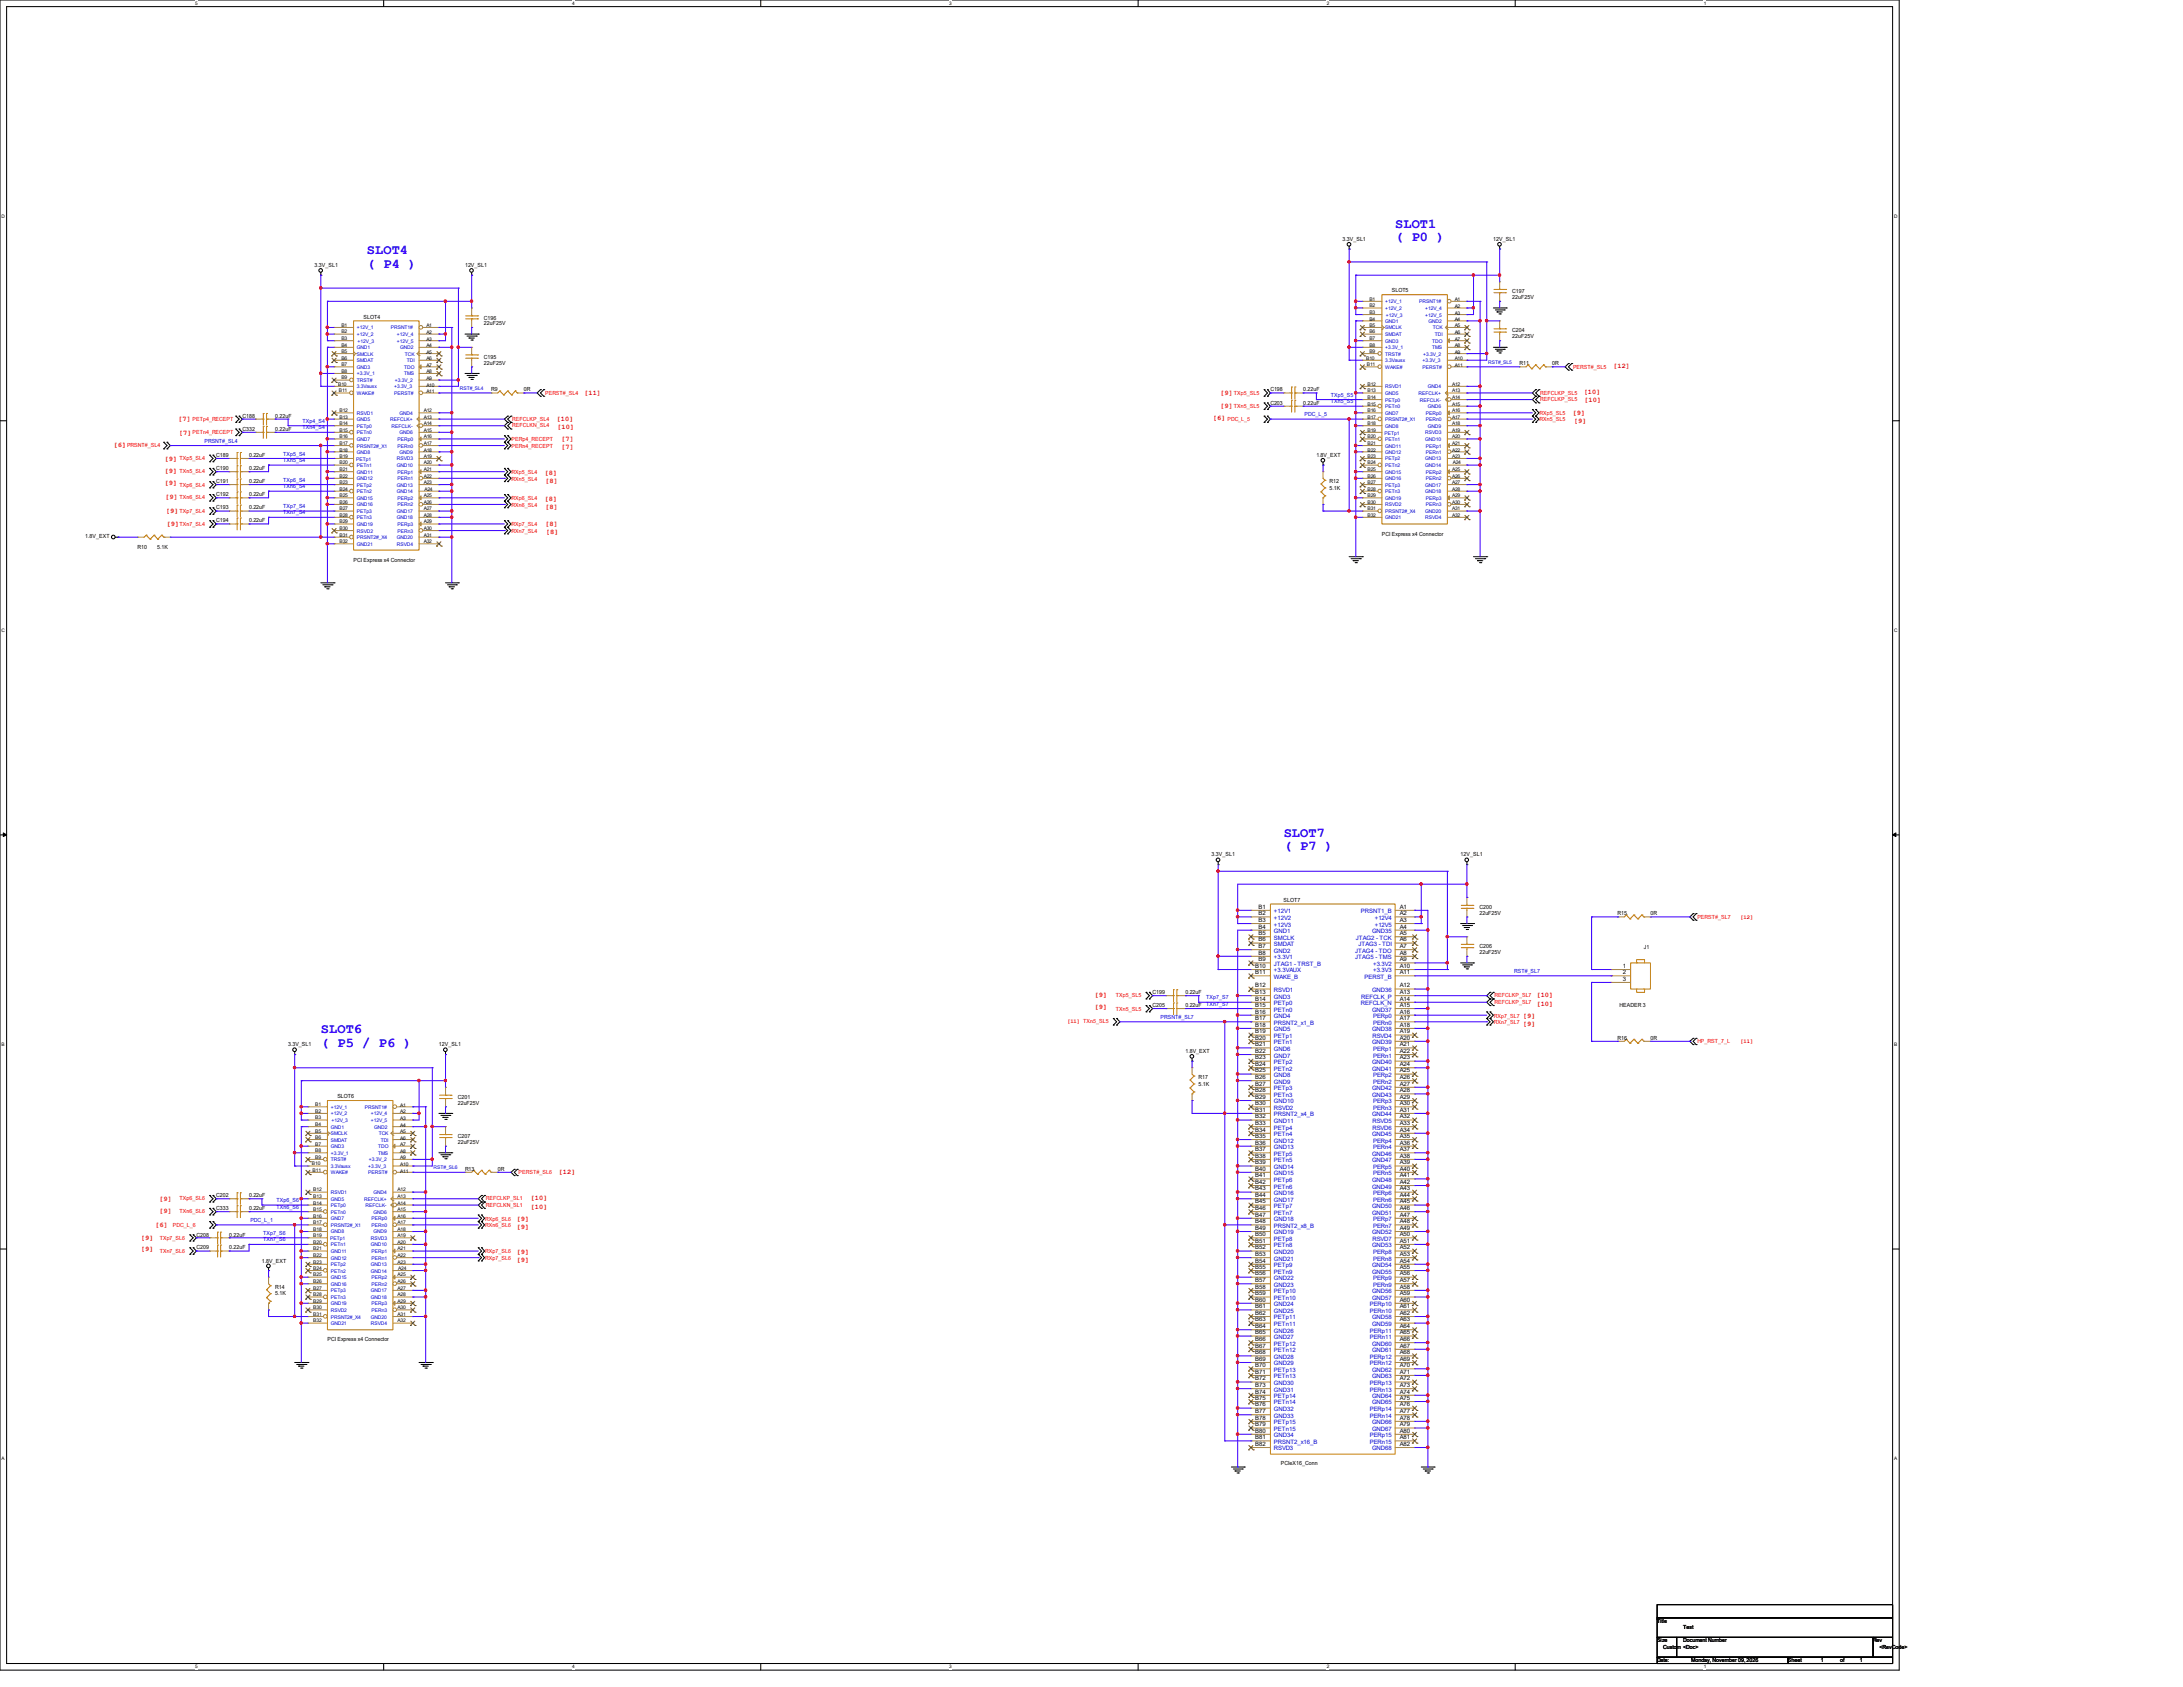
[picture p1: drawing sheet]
<svg xmlns="http://www.w3.org/2000/svg" width="279mm" height="216mm" viewBox="0 0 279 216" stroke-linecap="round" stroke-linejoin="round" font-family="sans-serif">
<defs><g id="words">
<g font-size="1.7" fill="#00f">
<text x="178.6" y="29.2">SLOT1</text>
<text x="46.9" y="32.5">SLOT4</text>
<text x="46.9" y="34.2">( P4 )</text>
<text x="178.6" y="30.9">( P0 )</text>
<text x="164.3" y="107.1">SLOT7</text>
<text x="164.3" y="108.8">( P7 )</text>
<text x="41.1" y="132.2">SLOT6</text>
<text x="41.1" y="134">( P5 / P6 )</text>
</g>
<g font-size=".9" fill="#f00">
<text x="206.5" y="47.2">[12]</text>
<text x="22.8" y="53.9">[7]</text>
<text x="71.2" y="53.9">[10]</text>
<text x="74.8" y="50.5">[11]</text>
<text x="155.2" y="53.8">[6]</text>
<text x="156.2" y="52.2">[9]</text>
<text x="156.2" y="50.6">[9]</text>
<text x="201.3" y="53.1">[9]</text>
<text x="202.7" y="50.4">[10]</text>
<text x="202.8" y="51.4">[10]</text>
<text x="14.5" y="57.2">[6]</text>
<text x="21" y="59">[9]</text>
<text x="22.9" y="55.6">[7]</text>
<text x="71.3" y="54.9">[10]</text>
<text x="71.8" y="56.4">[7]</text>
<text x="71.8" y="57.4">[7]</text>
<text x="201.4" y="54.1">[9]</text>
<text x="21" y="60.5">[9]</text>
<text x="21" y="62.1">[9]</text>
<text x="21.1" y="63.9">[9]</text>
<text x="21.2" y="65.6">[9]</text>
<text x="69.7" y="60.7">[8]</text>
<text x="69.7" y="64.1">[8]</text>
<text x="69.8" y="61.8">[8]</text>
<text x="69.8" y="65.1">[8]</text>
<text x="21.3" y="67.3">[9]</text>
<text x="69.8" y="67.4">[8]</text>
<text x="69.8" y="68.4">[8]</text>
<text x="140.1" y="129.2">[9]</text>
<text x="140.1" y="127.6">[9]</text>
<text x="194.9" y="131.3">[9]</text>
<text x="194.9" y="130.3">[9]</text>
<text x="196.6" y="128.7">[10]</text>
<text x="196.6" y="127.6">[10]</text>
<text x="20.4" y="153.7">[9]</text>
<text x="20.4" y="155.2">[9]</text>
<text x="67.9" y="153.6">[10]</text>
<text x="67.9" y="154.7">[10]</text>
<text x="71.5" y="150.3">[12]</text>
<text x="18" y="158.7">[9]</text>
<text x="18" y="160.1">[9]</text>
<text x="19.9" y="157">[6]</text>
<text x="66.1" y="156.3">[9]</text>
<text x="66.1" y="157.3">[9]</text>
<text x="66.1" y="161.5">[9]</text>
<text x="66.1" y="160.5">[9]</text>
</g>
<g font-size=".8">
<text x="161.1" y="116.3">B1</text>
<text x="161.1" y="117.1">B2</text>
<text x="161.1" y="118">B3</text>
<text x="161.1" y="118.8">B4</text>
<text x="161.1" y="119.7">B5</text>
<text x="179.2" y="116.3">A1</text>
<text x="179.2" y="117.1">A2</text>
<text x="179.2" y="118">A3</text>
<text x="179.2" y="118.8">A4</text>
<text x="179.2" y="119.7">A5</text>
<text x="160.7" y="123.9">B10</text>
<text x="160.7" y="124.7">B11</text>
<text x="161.1" y="120.5">B6</text>
<text x="161.1" y="121.3">B7</text>
<text x="161.1" y="122.2">B8</text>
<text x="161.1" y="123">B9</text>
<text x="179.2" y="120.5">A6</text>
<text x="179.2" y="121.3">A7</text>
<text x="179.2" y="122.2">A8</text>
<text x="179.2" y="123">A9</text>
<text x="179.2" y="123.9">A10</text>
<text x="179.2" y="124.7">A11</text>
<text x="207.7" y="123.9">1</text>
<text x="207.7" y="124.7">2</text>
<text x="207.7" y="125.5">3</text>
<text x="160.7" y="126.4">B12</text>
<text x="160.7" y="127.2">B13</text>
<text x="160.7" y="128.1">B14</text>
<text x="160.7" y="128.9">B15</text>
<text x="160.7" y="129.7">B16</text>
<text x="160.7" y="130.6">B17</text>
<text x="160.7" y="131.4">B18</text>
<text x="179.2" y="126.4">A12</text>
<text x="179.2" y="127.2">A13</text>
<text x="179.2" y="128.1">A14</text>
<text x="179.2" y="128.9">A15</text>
<text x="179.2" y="129.7">A16</text>
<text x="179.2" y="130.6">A17</text>
<text x="179.2" y="131.4">A18</text>
<text x="160.7" y="132.2">B19</text>
<text x="160.7" y="133.1">B20</text>
<text x="160.7" y="133.9">B21</text>
<text x="160.7" y="134.7">B22</text>
<text x="160.7" y="135.6">B23</text>
<text x="160.7" y="136.4">B24</text>
<text x="160.7" y="137.2">B25</text>
<text x="179.2" y="132.2">A19</text>
<text x="179.2" y="133.1">A20</text>
<text x="179.2" y="133.9">A21</text>
<text x="179.2" y="134.7">A22</text>
<text x="179.2" y="135.6">A23</text>
<text x="179.2" y="136.4">A24</text>
<text x="179.2" y="137.2">A25</text>
<text x="160.7" y="138.1">B26</text>
<text x="160.7" y="138.9">B27</text>
<text x="160.7" y="139.8">B28</text>
<text x="160.7" y="140.6">B29</text>
<text x="160.7" y="141.4">B30</text>
<text x="160.7" y="142.3">B31</text>
<text x="160.7" y="143.1">B32</text>
<text x="160.7" y="144">B33</text>
<text x="179.2" y="138.1">A26</text>
<text x="179.2" y="138.9">A27</text>
<text x="179.2" y="139.8">A28</text>
<text x="179.2" y="140.6">A29</text>
<text x="179.2" y="141.4">A30</text>
<text x="179.2" y="142.3">A31</text>
<text x="179.2" y="143.1">A32</text>
<text x="179.2" y="144">A33</text>
<text x="160.7" y="144.8">B34</text>
<text x="160.7" y="145.6">B35</text>
<text x="160.7" y="146.5">B36</text>
<text x="160.7" y="147.3">B37</text>
<text x="160.7" y="148.2">B38</text>
<text x="160.7" y="149">B39</text>
<text x="160.7" y="149.8">B40</text>
<text x="179.2" y="144.8">A34</text>
<text x="179.2" y="145.6">A35</text>
<text x="179.2" y="146.5">A36</text>
<text x="179.2" y="147.3">A37</text>
<text x="179.2" y="148.2">A38</text>
<text x="179.2" y="149">A39</text>
<text x="179.2" y="149.8">A40</text>
<text x="160.7" y="150.7">B41</text>
<text x="160.7" y="151.5">B42</text>
<text x="160.7" y="152.4">B43</text>
<text x="160.7" y="153.2">B44</text>
<text x="160.7" y="154">B45</text>
<text x="160.7" y="154.9">B46</text>
<text x="160.7" y="155.7">B47</text>
<text x="179.2" y="150.7">A41</text>
<text x="179.2" y="151.5">A42</text>
<text x="179.2" y="152.4">A43</text>
<text x="179.2" y="153.2">A44</text>
<text x="179.2" y="154">A45</text>
<text x="179.2" y="154.9">A46</text>
<text x="179.2" y="155.7">A47</text>
<text x="160.7" y="156.5">B48</text>
<text x="160.7" y="157.4">B49</text>
<text x="160.7" y="158.2">B50</text>
<text x="160.7" y="159">B51</text>
<text x="160.7" y="159.9">B52</text>
<text x="160.7" y="160.7">B53</text>
<text x="160.7" y="161.6">B54</text>
<text x="179.2" y="156.5">A48</text>
<text x="179.2" y="157.4">A49</text>
<text x="179.2" y="158.2">A50</text>
<text x="179.2" y="159">A51</text>
<text x="179.2" y="159.9">A52</text>
<text x="179.2" y="160.7">A53</text>
<text x="179.2" y="161.6">A54</text>
<text x="160.7" y="162.4">B55</text>
<text x="160.7" y="163.2">B56</text>
<text x="160.7" y="164.1">B57</text>
<text x="160.7" y="164.9">B58</text>
<text x="160.7" y="165.8">B59</text>
<text x="160.7" y="166.6">B60</text>
<text x="160.7" y="167.4">B61</text>
<text x="179.2" y="162.4">A55</text>
<text x="179.2" y="163.2">A56</text>
<text x="179.2" y="164.1">A57</text>
<text x="179.2" y="164.9">A58</text>
<text x="179.2" y="165.8">A59</text>
<text x="179.2" y="166.6">A60</text>
<text x="179.2" y="167.4">A61</text>
<text x="160.7" y="168.3">B62</text>
<text x="160.7" y="169.1">B63</text>
<text x="160.7" y="170">B64</text>
<text x="160.7" y="170.8">B65</text>
<text x="160.7" y="171.6">B66</text>
<text x="160.7" y="172.5">B67</text>
<text x="160.7" y="173.3">B68</text>
<text x="179.2" y="168.3">A62</text>
<text x="179.2" y="169.1">A63</text>
<text x="179.2" y="170">A64</text>
<text x="179.2" y="170.8">A65</text>
<text x="179.2" y="171.6">A66</text>
<text x="179.2" y="172.5">A67</text>
<text x="179.2" y="173.3">A68</text>
<text x="160.7" y="174.2">B69</text>
<text x="160.7" y="175">B70</text>
<text x="160.7" y="175.8">B71</text>
<text x="160.7" y="176.7">B72</text>
<text x="160.7" y="177.5">B73</text>
<text x="160.7" y="178.3">B74</text>
<text x="160.7" y="179.2">B75</text>
<text x="179.2" y="174.2">A69</text>
<text x="179.2" y="175">A70</text>
<text x="179.2" y="175.8">A71</text>
<text x="179.2" y="176.7">A72</text>
<text x="179.2" y="177.5">A73</text>
<text x="179.2" y="178.3">A74</text>
<text x="179.2" y="179.2">A75</text>
<text x="160.7" y="180">B76</text>
<text x="160.7" y="180.8">B77</text>
<text x="160.7" y="181.7">B78</text>
<text x="160.7" y="182.5">B79</text>
<text x="160.7" y="183.3">B80</text>
<text x="160.7" y="184.2">B81</text>
<text x="160.7" y="185">B82</text>
<text x="179.2" y="180">A76</text>
<text x="179.2" y="180.8">A77</text>
<text x="179.2" y="181.7">A78</text>
<text x="179.2" y="182.5">A79</text>
<text x="179.2" y="183.3">A80</text>
<text x="179.2" y="184.2">A81</text>
<text x="179.2" y="185">A82</text>
</g>
<g font-size=".8" fill="#00c">
<text x="163" y="116.9">+12V1</text>
<text x="163" y="117.7">+12V2</text>
<text x="163" y="118.6">+12V3</text>
<text x="163" y="119.4">GND1</text>
<text x="174.2" y="116.9">PRSNT1_B</text>
<text x="175.6" y="119.4">GND35</text>
<text x="175.9" y="117.7">+12V4</text>
<text x="175.9" y="118.6">+12V5</text>
<text x="163" y="120.3">SMCLK</text>
<text x="163" y="121.1">SMDAT</text>
<text x="163" y="121.9">GND2</text>
<text x="163" y="122.8">+3.3V1</text>
<text x="163" y="123.6">JTAG1 - TRST_B</text>
<text x="163" y="124.5">+3.3VAUX</text>
<text x="163" y="125.3">WAKE_B</text>
<text x="173.4" y="121.9">JTAG4 - TDO</text>
<text x="173.4" y="122.8">JTAG5 - TMS</text>
<text x="173.5" y="120.3">JTAG2 - TCK</text>
<text x="173.9" y="121.1">JTAG3 - TDI</text>
<text x="174.6" y="125.3">PERST_B</text>
<text x="175.7" y="123.6">+3.3V2</text>
<text x="175.7" y="124.5">+3.3V3</text>
<text x="163" y="127">RSVD1</text>
<text x="163" y="127.8">GND3</text>
<text x="163" y="128.7">PETp0</text>
<text x="163" y="129.5">PETn0</text>
<text x="163" y="130.3">GND4</text>
<text x="163" y="131.1">PRSNT2_x1_B</text>
<text x="163" y="132">GND5</text>
<text x="174.2" y="128.7">REFCLK_N</text>
<text x="174.2" y="127.8">REFCLK_P</text>
<text x="175.6" y="127">GND36</text>
<text x="175.6" y="129.5">GND37</text>
<text x="175.6" y="132">GND38</text>
<text x="175.7" y="130.3">PERp0</text>
<text x="175.7" y="131.1">PERn0</text>
<text x="163" y="132.8">PETp1</text>
<text x="163" y="133.6">PETn1</text>
<text x="163" y="134.5">GND6</text>
<text x="163" y="135.3">GND7</text>
<text x="163" y="136.2">PETp2</text>
<text x="163" y="137">PETn2</text>
<text x="163" y="137.8">GND8</text>
<text x="175.6" y="133.6">GND39</text>
<text x="175.6" y="136.2">GND40</text>
<text x="175.6" y="137">GND41</text>
<text x="175.6" y="132.8">RSVD4</text>
<text x="175.7" y="134.5">PERp1</text>
<text x="175.7" y="135.3">PERn1</text>
<text x="175.7" y="137.8">PERp2</text>
<text x="163" y="138.7">GND9</text>
<text x="163" y="139.5">PETp3</text>
<text x="163" y="140.4">PETn3</text>
<text x="163" y="141.2">GND10</text>
<text x="163" y="142">RSVD2</text>
<text x="163" y="142.9">PRSNT2_x4_B</text>
<text x="163" y="143.7">GND11</text>
<text x="175.6" y="139.5">GND42</text>
<text x="175.6" y="140.4">GND43</text>
<text x="175.6" y="142.9">GND44</text>
<text x="175.6" y="143.7">RSVD5</text>
<text x="175.7" y="138.7">PERn2</text>
<text x="175.7" y="141.2">PERp3</text>
<text x="175.7" y="142">PERn3</text>
<text x="163" y="144.6">PETp4</text>
<text x="163" y="145.4">PETn4</text>
<text x="163" y="146.2">GND12</text>
<text x="163" y="147.1">GND13</text>
<text x="163" y="147.9">PETp5</text>
<text x="163" y="148.8">PETn5</text>
<text x="163" y="149.6">GND14</text>
<text x="175.6" y="145.4">GND45</text>
<text x="175.6" y="147.9">GND46</text>
<text x="175.6" y="148.8">GND47</text>
<text x="175.6" y="144.6">RSVD6</text>
<text x="175.7" y="146.2">PERp4</text>
<text x="175.7" y="147.1">PERn4</text>
<text x="175.7" y="149.6">PERp5</text>
<text x="163" y="150.4">GND15</text>
<text x="163" y="151.3">PETp6</text>
<text x="163" y="152.1">PETn6</text>
<text x="163" y="152.9">GND16</text>
<text x="163" y="153.8">GND17</text>
<text x="163" y="154.6">PETp7</text>
<text x="163" y="155.4">PETn7</text>
<text x="175.6" y="151.3">GND48</text>
<text x="175.6" y="152.1">GND49</text>
<text x="175.6" y="154.6">GND50</text>
<text x="175.6" y="155.4">GND51</text>
<text x="175.7" y="150.4">PERn5</text>
<text x="175.7" y="152.9">PERp6</text>
<text x="175.7" y="153.8">PERn6</text>
<text x="163" y="156.3">GND18</text>
<text x="163" y="157.1">PRSNT2_x8_B</text>
<text x="163" y="158">GND19</text>
<text x="163" y="158.8">PETp8</text>
<text x="163" y="159.6">PETn8</text>
<text x="163" y="160.5">GND20</text>
<text x="163" y="161.3">GND21</text>
<text x="175.6" y="158">GND52</text>
<text x="175.6" y="159.6">GND53</text>
<text x="175.6" y="158.8">RSVD7</text>
<text x="175.7" y="156.3">PERp7</text>
<text x="175.7" y="157.1">PERn7</text>
<text x="175.7" y="160.5">PERp8</text>
<text x="175.7" y="161.3">PERn8</text>
<text x="163" y="162.2">PETp9</text>
<text x="163" y="163">PETn9</text>
<text x="163" y="163.8">GND22</text>
<text x="163" y="164.7">GND23</text>
<text x="163" y="165.5">PETp10</text>
<text x="163" y="166.4">PETn10</text>
<text x="163" y="167.2">GND24</text>
<text x="175.3" y="167.2">PERp10</text>
<text x="175.6" y="162.2">GND54</text>
<text x="175.6" y="163">GND55</text>
<text x="175.6" y="165.5">GND56</text>
<text x="175.6" y="166.4">GND57</text>
<text x="175.7" y="163.8">PERp9</text>
<text x="175.7" y="164.7">PERn9</text>
<text x="163" y="168">GND25</text>
<text x="163" y="168.9">PETp11</text>
<text x="163" y="169.7">PETn11</text>
<text x="163" y="170.6">GND26</text>
<text x="163" y="171.4">GND27</text>
<text x="163" y="172.2">PETp12</text>
<text x="163" y="173.1">PETn12</text>
<text x="163" y="173.9">GND28</text>
<text x="175.3" y="168">PERn10</text>
<text x="175.3" y="170.6">PERp11</text>
<text x="175.3" y="171.4">PERn11</text>
<text x="175.3" y="173.9">PERp12</text>
<text x="175.6" y="168.9">GND58</text>
<text x="175.6" y="169.7">GND59</text>
<text x="175.6" y="172.2">GND60</text>
<text x="175.6" y="173.1">GND61</text>
<text x="163" y="174.8">GND29</text>
<text x="163" y="175.6">PETp13</text>
<text x="163" y="176.4">PETn13</text>
<text x="163" y="177.2">GND30</text>
<text x="163" y="178.1">GND31</text>
<text x="163" y="178.9">PETp14</text>
<text x="163" y="179.7">PETn14</text>
<text x="175.3" y="174.8">PERn12</text>
<text x="175.3" y="177.2">PERp13</text>
<text x="175.3" y="178.1">PERn13</text>
<text x="175.6" y="175.6">GND62</text>
<text x="175.6" y="176.4">GND63</text>
<text x="175.6" y="178.9">GND64</text>
<text x="175.6" y="179.7">GND65</text>
<text x="163" y="180.6">GND32</text>
<text x="163" y="181.4">GND33</text>
<text x="163" y="182.3">PETp15</text>
<text x="163" y="183.1">PETn15</text>
<text x="163" y="183.9">GND34</text>
<text x="163" y="184.8">PRSNT2_x16_B</text>
<text x="163" y="185.6">RSVD3</text>
<text x="175.3" y="180.6">PERp14</text>
<text x="175.3" y="181.4">PERn14</text>
<text x="175.3" y="183.9">PERp15</text>
<text x="175.3" y="184.8">PERn15</text>
<text x="175.6" y="182.3">GND66</text>
<text x="175.6" y="183.1">GND67</text>
<text x="175.6" y="185.6">GND68</text>
</g>
<g font-size=".7">
<text x="40.3" y="34.2">3.3V_SL1</text>
<text x="59.5" y="34.2">12V_SL1</text>
<text x="171.8" y="30.8">3.3V_SL1</text>
<text x="191.1" y="30.8">12V_SL1</text>
<text x="46.5" y="40.8">SLOT4</text>
<text x="61.9" y="40.9">C196</text>
<text x="61.9" y="41.6">22uF25V</text>
<text x="178.1" y="37.4">SLOT5</text>
<text x="193.5" y="37.5">C197</text>
<text x="193.5" y="38.3">22uF25V</text>
<text x="61.9" y="45.9">C195</text>
<text x="61.9" y="46.7">22uF25V</text>
<text x="193.5" y="42.5">C204</text>
<text x="193.5" y="43.3">22uF25V</text>
<text x="194.5" y="46.7">R11</text>
<text x="198.7" y="46.7">0R</text>
<text x="31" y="53.5">C188</text>
<text x="35.2" y="53.5">0.22uF</text>
<text x="62.9" y="50.1">R9</text>
<text x="67.1" y="50.1">0R</text>
<text x="162.6" y="50.1">C198</text>
<text x="162.6" y="51.8">C203</text>
<text x="166.8" y="50.1">0.22uF</text>
<text x="166.8" y="51.8">0.22uF</text>
<text x="27.7" y="58.5">C189</text>
<text x="31" y="55.1">C332</text>
<text x="31.9" y="58.5">0.22uF</text>
<text x="35.2" y="55.1">0.22uF</text>
<text x="168.5" y="58.5">1.8V_EXT</text>
<text x="27.7" y="61.9">C191</text>
<text x="27.7" y="63.5">C192</text>
<text x="27.7" y="65.2">C193</text>
<text x="27.7" y="60.2">C190</text>
<text x="31.9" y="61.9">0.22uF</text>
<text x="31.9" y="63.5">0.22uF</text>
<text x="31.9" y="65.2">0.22uF</text>
<text x="31.9" y="60.2">0.22uF</text>
<text x="170.2" y="61.9">R12</text>
<text x="170.2" y="62.7">5.1K</text>
<text x="10.9" y="68.9">1.8V_EXT</text>
<text x="17.6" y="70.2">R10</text>
<text x="20.1" y="70.2">5.1K</text>
<text x="27.7" y="66.8">C194</text>
<text x="31.9" y="66.8">0.22uF</text>
<text x="45.3" y="71.9">PCI Express x4 Connector</text>
<text x="176.9" y="68.5">PCI Express x4 Connector</text>
<text x="155.1" y="109.6">3.3V_SL1</text>
<text x="186.9" y="109.6">12V_SL1</text>
<text x="164.3" y="115.4">SLOT7</text>
<text x="189.3" y="116.3">C200</text>
<text x="189.3" y="117.1">22uF25V</text>
<text x="207" y="117.1">R15</text>
<text x="211.2" y="117.1">0R</text>
<text x="189.3" y="121.3">C206</text>
<text x="189.3" y="122.1">22uF25V</text>
<text x="210.4" y="121.4">J1</text>
<text x="147.5" y="127.2">C199</text>
<text x="147.5" y="128.9">C205</text>
<text x="151.7" y="127.2">0.22uF</text>
<text x="151.7" y="128.9">0.22uF</text>
<text x="207.3" y="128.9">HEADER 3</text>
<text x="36.9" y="133.9">3.3V_SL1</text>
<text x="56.2" y="133.9">12V_SL1</text>
<text x="151.7" y="134.8">1.8V_EXT</text>
<text x="207" y="133.1">R16</text>
<text x="211.2" y="133.1">0R</text>
<text x="43.2" y="140.6">SLOT6</text>
<text x="58.6" y="140.6">C201</text>
<text x="58.6" y="141.4">22uF25V</text>
<text x="153.4" y="138.1">R17</text>
<text x="153.4" y="138.9">5.1K</text>
<text x="58.6" y="145.7">C207</text>
<text x="58.6" y="146.4">22uF25V</text>
<text x="59.5" y="149.9">R13</text>
<text x="63.7" y="149.9">0R</text>
<text x="27.7" y="153.2">C202</text>
<text x="27.7" y="154.9">C333</text>
<text x="31.9" y="153.2">0.22uF</text>
<text x="31.9" y="154.9">0.22uF</text>
<text x="25.1" y="158.2">C208</text>
<text x="25.1" y="159.9">C209</text>
<text x="29.3" y="158.2">0.22uF</text>
<text x="29.3" y="159.9">0.22uF</text>
<text x="33.5" y="161.6">1.8V_EXT</text>
<text x="35.2" y="164.9">R14</text>
<text x="35.2" y="165.8">5.1K</text>
<text x="41.9" y="171.6">PCI Express x4 Connector</text>
<text x="163.9" y="187.5">PCIeX16_Conn</text>
<text x="212.1" y="207.7">Title</text>
<text x="215.4" y="208.5">Test</text>
<text x="212.1" y="210.2">Size</text>
<text x="212.1" y="212.7">Date:</text>
<text x="212.9" y="211">Custom &lt;Doc&gt;</text>
<text x="215.4" y="210.2">Document Number</text>
<text x="216.4" y="212.7">Monday, November 09, 2026</text>
<text x="228.8" y="212.7">Sheet</text>
<text x="233" y="212.7">1</text>
<text x="235.5" y="212.7">of</text>
<text x="238" y="212.7">1</text>
<text x="239.7" y="210.2">Rev</text>
<text x="240.6" y="211">&lt;RevCode&gt;</text>
</g>
<g font-size=".7" fill="#f00">
<text x="201.3" y="47.2">PERST#_SL5</text>
<text x="24.6" y="53.9">PETp4_RECEPT</text>
<text x="65.6" y="53.9">REFCLKP_SL4</text>
<text x="69.8" y="50.5">PERST#_SL4</text>
<text x="157.1" y="53.9">PDC_L_5</text>
<text x="157.9" y="50.5">TXp5_SL5</text>
<text x="157.9" y="52.2">TXn5_SL5</text>
<text x="197.1" y="53.1">RXp5_SL5</text>
<text x="197.1" y="53.9">RXn5_SL5</text>
<text x="197.1" y="50.5">REFCLKP_SL5</text>
<text x="197.1" y="51.4">REFCLKP_SL5</text>
<text x="16.3" y="57.2">PRSNT#_SL4</text>
<text x="23" y="58.9">TXp5_SL4</text>
<text x="24.6" y="55.5">PETn4_RECEPT</text>
<text x="65.5" y="56.5">PERp4_RECEPT</text>
<text x="65.5" y="57.3">PERn4_RECEPT</text>
<text x="65.6" y="54.7">REFCLKN_SL4</text>
<text x="23" y="60.6">TXn5_SL4</text>
<text x="23" y="62.3">TXp6_SL4</text>
<text x="23" y="63.9">TXn6_SL4</text>
<text x="23" y="65.6">TXp7_SL4</text>
<text x="65.5" y="60.7">RXp5_SL4</text>
<text x="65.5" y="61.5">RXn5_SL4</text>
<text x="65.5" y="64">RXp6_SL4</text>
<text x="65.5" y="64.9">RXn6_SL4</text>
<text x="23" y="67.3">TXn7_SL4</text>
<text x="65.5" y="67.4">RXp7_SL4</text>
<text x="65.5" y="68.2">RXn7_SL4</text>
<text x="217.2" y="117.6">PERST#_SL7</text>
<text x="222.7" y="117.6">[12]</text>
<text x="136.6" y="131">[11] TXn5_SL5</text>
<text x="142.8" y="127.6">TXp5_SL5</text>
<text x="142.8" y="129.3">TXn5_SL5</text>
<text x="191.2" y="130.2">RXp7_SL7</text>
<text x="191.2" y="131.1">RXn7_SL7</text>
<text x="191.3" y="127.6">REFCLKP_SL7</text>
<text x="191.3" y="128.5">REFCLKP_SL7</text>
<text x="217.2" y="133.5">HP_RST_7_L</text>
<text x="222.7" y="133.5">[11]</text>
<text x="23" y="153.6">TXp6_SL6</text>
<text x="23" y="155.3">TXn6_SL6</text>
<text x="62.2" y="153.6">REFCLKP_SL1</text>
<text x="62.2" y="154.5">REFCLKN_SL1</text>
<text x="66.4" y="150.3">PERST#_SL6</text>
<text x="20.4" y="158.7">TXp7_SL6</text>
<text x="20.4" y="160.3">TXn7_SL6</text>
<text x="22.1" y="157">PDC_L_6</text>
<text x="62.1" y="156.2">RXp6_SL6</text>
<text x="62.1" y="157.1">RXn6_SL6</text>
<text x="62.1" y="160.4">RXp7_SL6</text>
<text x="62.1" y="161.3">RXp7_SL6</text>
</g>
<g font-size=".7" fill="#00f">
<text x="167" y="53.3">PDC_L_5</text>
<text x="170.3" y="50.8">TXp5_S5</text>
<text x="170.3" y="51.6">TXn5_S5</text>
<text x="26.2" y="56.6">PRSNT#_SL4</text>
<text x="36.2" y="58.3">TXp5_S4</text>
<text x="36.2" y="59.1">TXn5_S4</text>
<text x="38.7" y="54.1">TXp4_S4</text>
<text x="38.7" y="55">TXn4_S4</text>
<text x="36.2" y="61.6">TXp6_S4</text>
<text x="36.2" y="62.5">TXn6_S4</text>
<text x="36.2" y="65">TXp7_S4</text>
<text x="36.2" y="65.8">TXn7_S4</text>
<text x="193.8" y="124.5">RST#_SL7</text>
<text x="148.5" y="130.4">PRSNT#_SL7</text>
<text x="154.4" y="128.7">TXn7_S7</text>
<text x="154.4" y="127.9">TXp7_S7</text>
<text x="35.4" y="153.8">TXp6_S6</text>
<text x="35.4" y="154.7">TXn6_S6</text>
<text x="32" y="156.4">PDC_L_1</text>
<text x="33.7" y="158">TXp7_S6</text>
<text x="33.7" y="158.9">TXn7_S6</text>
</g>
<g font-size=".6">
<text x="25" y=".6">5</text>
<text x="73.2" y=".6">4</text>
<text x="121.5" y=".6">3</text>
<text x="169.8" y=".6">2</text>
<text x="218.1" y=".6">1</text>
<text x=".2" y="27.9">D</text>
<text x="242.4" y="27.9">D</text>
<text x="43.7" y="41.8">B1</text>
<text x="54.6" y="41.9">A1</text>
<text x="175.3" y="38.5">B1</text>
<text x="175.3" y="39.3">B2</text>
<text x="175.3" y="40.2">B3</text>
<text x="175.3" y="41">B4</text>
<text x="175.3" y="41.8">B5</text>
<text x="186.2" y="38.6">A1</text>
<text x="186.2" y="40.3">A3</text>
<text x="186.2" y="41.1">A4</text>
<text x="186.2" y="41.9">A5</text>
<text x="186.2" y="39.4">A2</text>
<text x="43.7" y="42.7">B2</text>
<text x="43.7" y="43.5">B3</text>
<text x="43.7" y="47.7">B8</text>
<text x="43.7" y="44.4">B4</text>
<text x="43.7" y="46.9">B7</text>
<text x="43.7" y="45.2">B5</text>
<text x="43.7" y="46">B6</text>
<text x="54.6" y="43.6">A3</text>
<text x="54.6" y="44.4">A4</text>
<text x="54.6" y="45.3">A5</text>
<text x="54.6" y="46.1">A6</text>
<text x="54.6" y="46.9">A7</text>
<text x="54.6" y="47.8">A8</text>
<text x="54.6" y="42.8">A2</text>
<text x="174.8" y="46">B10</text>
<text x="174.9" y="46.9">B11</text>
<text x="175.3" y="44.4">B8</text>
<text x="175.3" y="43.5">B7</text>
<text x="175.3" y="45.2">B9</text>
<text x="175.3" y="42.7">B6</text>
<text x="186.2" y="45.3">A9</text>
<text x="186.2" y="46.1">A10</text>
<text x="186.2" y="42.8">A6</text>
<text x="186.2" y="43.6">A7</text>
<text x="186.2" y="44.4">A8</text>
<text x="186.2" y="46.9">A11</text>
<text x="43.3" y="49.4">B10</text>
<text x="43.3" y="50.2">B11</text>
<text x="43.4" y="53.6">B13</text>
<text x="43.4" y="52.7">B12</text>
<text x="43.7" y="48.6">B9</text>
<text x="54.2" y="52.7">A12</text>
<text x="54.2" y="53.6">A13</text>
<text x="54.6" y="48.6">A9</text>
<text x="54.6" y="49.5">A10</text>
<text x="54.6" y="50.3">A11</text>
<text x="175" y="50.2">B13</text>
<text x="175" y="52.7">B16</text>
<text x="175" y="51.9">B15</text>
<text x="175" y="51.1">B14</text>
<text x="175" y="53.6">B17</text>
<text x="175" y="49.4">B12</text>
<text x="185.8" y="49.4">A12</text>
<text x="185.8" y="51.9">A15</text>
<text x="185.8" y="53.6">A17</text>
<text x="185.8" y="52.7">A16</text>
<text x="185.8" y="50.2">A13</text>
<text x="185.8" y="51.1">A14</text>
<text x="43.4" y="56.1">B16</text>
<text x="43.4" y="57.8">B18</text>
<text x="43.4" y="55.2">B15</text>
<text x="43.4" y="59.4">B20</text>
<text x="43.4" y="54.4">B14</text>
<text x="43.4" y="58.6">B19</text>
<text x="43.4" y="56.9">B17</text>
<text x="54.2" y="55.2">A15</text>
<text x="54.2" y="57.8">A18</text>
<text x="54.2" y="59.4">A20</text>
<text x="54.2" y="56.9">A17</text>
<text x="54.2" y="56.1">A16</text>
<text x="54.2" y="54.4">A14</text>
<text x="54.2" y="58.6">A19</text>
<text x="175" y="54.4">B18</text>
<text x="175" y="56.9">B21</text>
<text x="175" y="57.8">B22</text>
<text x="175" y="56.1">B20</text>
<text x="175" y="59.4">B24</text>
<text x="175" y="55.2">B19</text>
<text x="175" y="58.6">B23</text>
<text x="185.8" y="54.4">A18</text>
<text x="185.8" y="56.1">A20</text>
<text x="185.8" y="58.6">A23</text>
<text x="185.8" y="57.8">A22</text>
<text x="185.8" y="56.9">A21</text>
<text x="185.8" y="55.2">A19</text>
<text x="185.9" y="59.4">A24</text>
<text x="43.4" y="60.3">B21</text>
<text x="43.4" y="61.1">B22</text>
<text x="43.4" y="63.6">B25</text>
<text x="43.4" y="64.5">B26</text>
<text x="43.4" y="62.8">B24</text>
<text x="43.4" y="62">B23</text>
<text x="43.4" y="65.3">B27</text>
<text x="54.2" y="62">A23</text>
<text x="54.2" y="65.3">A27</text>
<text x="54.2" y="61.1">A22</text>
<text x="54.2" y="64.5">A26</text>
<text x="54.2" y="60.3">A21</text>
<text x="54.2" y="63.6">A25</text>
<text x="54.3" y="62.8">A24</text>
<text x="175" y="63.6">B29</text>
<text x="175" y="60.3">B25</text>
<text x="175" y="61.1">B26</text>
<text x="175" y="62.8">B28</text>
<text x="175" y="62">B27</text>
<text x="175" y="65.3">B31</text>
<text x="175" y="64.5">B30</text>
<text x="185.8" y="62">A27</text>
<text x="185.8" y="62.8">A28</text>
<text x="185.8" y="65.3">A31</text>
<text x="185.8" y="61.1">A26</text>
<text x="185.8" y="64.5">A30</text>
<text x="185.8" y="60.3">A25</text>
<text x="185.8" y="63.6">A29</text>
<text x="43.4" y="67">B29</text>
<text x="43.4" y="69.5">B32</text>
<text x="43.4" y="66.2">B28</text>
<text x="43.4" y="68.7">B31</text>
<text x="43.4" y="67.8">B30</text>
<text x="54.2" y="66.2">A28</text>
<text x="54.2" y="68.7">A31</text>
<text x="54.2" y="67.8">A30</text>
<text x="54.2" y="67">A29</text>
<text x="54.2" y="69.5">A32</text>
<text x="175" y="66.2">B32</text>
<text x="185.8" y="66.2">A32</text>
<text x=".2" y="80.9">C</text>
<text x="242.4" y="80.9">C</text>
<text x=".2" y="133.9">B</text>
<text x="242.4" y="133.9">B</text>
<text x="40.3" y="141.6">B1</text>
<text x="40.3" y="142.4">B2</text>
<text x="40.3" y="143.3">B3</text>
<text x="51.2" y="141.7">A1</text>
<text x="51.2" y="143.3">A3</text>
<text x="51.2" y="142.5">A2</text>
<text x="39.9" y="149.1">B10</text>
<text x="40" y="150">B11</text>
<text x="40.3" y="147.4">B8</text>
<text x="40.3" y="144.1">B4</text>
<text x="40.3" y="146.6">B7</text>
<text x="40.3" y="148.3">B9</text>
<text x="40.3" y="144.9">B5</text>
<text x="40.3" y="145.8">B6</text>
<text x="51.2" y="148.4">A9</text>
<text x="51.2" y="149.2">A10</text>
<text x="51.2" y="144.2">A4</text>
<text x="51.2" y="145">A5</text>
<text x="51.2" y="145.9">A6</text>
<text x="51.2" y="146.7">A7</text>
<text x="51.2" y="147.5">A8</text>
<text x="40.1" y="153.3">B13</text>
<text x="40.1" y="155.8">B16</text>
<text x="40.1" y="155">B15</text>
<text x="40.1" y="154.2">B14</text>
<text x="40.1" y="152.5">B12</text>
<text x="50.9" y="152.5">A12</text>
<text x="50.9" y="155">A15</text>
<text x="50.9" y="155.8">A16</text>
<text x="50.9" y="153.3">A13</text>
<text x="50.9" y="154.2">A14</text>
<text x="51.2" y="150.1">A11</text>
<text x="40.1" y="157.5">B18</text>
<text x="40.1" y="160">B21</text>
<text x="40.1" y="160.9">B22</text>
<text x="40.1" y="159.2">B20</text>
<text x="40.1" y="158.4">B19</text>
<text x="40.1" y="161.7">B23</text>
<text x="40.1" y="156.7">B17</text>
<text x="50.9" y="157.5">A18</text>
<text x="50.9" y="159.2">A20</text>
<text x="50.9" y="161.7">A23</text>
<text x="50.9" y="156.7">A17</text>
<text x="50.9" y="160.9">A22</text>
<text x="50.9" y="160">A21</text>
<text x="50.9" y="158.4">A19</text>
<text x="40.1" y="166.8">B29</text>
<text x="40.1" y="163.4">B25</text>
<text x="40.1" y="164.2">B26</text>
<text x="40.1" y="162.6">B24</text>
<text x="40.1" y="165.9">B28</text>
<text x="40.1" y="165.1">B27</text>
<text x="40.1" y="167.6">B30</text>
<text x="50.9" y="165.1">A27</text>
<text x="50.9" y="165.9">A28</text>
<text x="50.9" y="164.2">A26</text>
<text x="50.9" y="167.6">A30</text>
<text x="50.9" y="163.4">A25</text>
<text x="50.9" y="166.8">A29</text>
<text x="51" y="162.6">A24</text>
<text x="40.1" y="169.2">B32</text>
<text x="40.1" y="168.4">B31</text>
<text x="50.9" y="168.4">A31</text>
<text x="50.9" y="169.2">A32</text>
<text x=".2" y="186.9">A</text>
<text x="242.4" y="186.9">A</text>
<text x="25" y="213.5">5</text>
<text x="73.2" y="213.5">4</text>
<text x="121.5" y="213.5">3</text>
<text x="169.8" y="213.5">2</text>
<text x="218.1" y="213.5">1</text>
</g>
<g font-size=".6" fill="#00c">
<text x="177.3" y="38.8">+12V_1</text>
<text x="177.3" y="39.7">+12V_2</text>
<text x="177.3" y="41.3">GND1</text>
<text x="177.4" y="40.5">+12V_3</text>
<text x="181.7" y="38.8">PRSNT1#</text>
<text x="182.4" y="40.5">+12V_5</text>
<text x="182.4" y="39.7">+12V_4</text>
<text x="182.8" y="41.3">GND2</text>
<text x="45.7" y="42.2">+12V_1</text>
<text x="45.7" y="43">+12V_2</text>
<text x="45.7" y="44.7">GND1</text>
<text x="45.7" y="47.2">GND3</text>
<text x="45.7" y="45.5">SMCLK</text>
<text x="45.7" y="46.4">SMDAT</text>
<text x="45.8" y="43.9">+12V_3</text>
<text x="50" y="42.2">PRSNT1#</text>
<text x="50.8" y="43.9">+12V_5</text>
<text x="50.8" y="43">+12V_4</text>
<text x="51.2" y="44.7">GND2</text>
<text x="51.7" y="47.2">TDO</text>
<text x="51.8" y="45.5">TCK</text>
<text x="52.1" y="46.4">TDI</text>
<text x="177.3" y="44.7">+3.3V_1</text>
<text x="177.3" y="46.4">3.3Vausx</text>
<text x="177.3" y="43.9">GND3</text>
<text x="177.3" y="45.5">TRST#</text>
<text x="177.3" y="42.2">SMCLK</text>
<text x="177.3" y="43">SMDAT</text>
<text x="177.3" y="47.2">WAKE#</text>
<text x="182.1" y="46.4">+3.3V_3</text>
<text x="182.1" y="47.2">PERST#</text>
<text x="182.2" y="45.5">+3.3V_2</text>
<text x="183.3" y="43.9">TDO</text>
<text x="183.3" y="44.7">TMS</text>
<text x="183.4" y="42.2">TCK</text>
<text x="183.6" y="43">TDI</text>
<text x="45.7" y="48">+3.3V_1</text>
<text x="45.7" y="49.7">3.3Vausx</text>
<text x="45.7" y="53.9">GND5</text>
<text x="45.7" y="48.9">TRST#</text>
<text x="45.7" y="53.1">RSVD1</text>
<text x="45.7" y="50.5">WAKE#</text>
<text x="50" y="53.9">REFCLK+</text>
<text x="50.5" y="49.7">+3.3V_3</text>
<text x="50.5" y="50.5">PERST#</text>
<text x="50.5" y="48.9">+3.3V_2</text>
<text x="51.1" y="53.1">GND4</text>
<text x="51.7" y="48">TMS</text>
<text x="177.3" y="50.5">GND5</text>
<text x="177.3" y="53.1">GND7</text>
<text x="177.3" y="52.2">PETn0</text>
<text x="177.3" y="51.4">PETp0</text>
<text x="177.3" y="53.9">PRSNT2#_X1</text>
<text x="177.3" y="49.7">RSVD1</text>
<text x="181.6" y="50.5">REFCLK+</text>
<text x="181.7" y="51.4">REFCLK-</text>
<text x="182.5" y="53.9">PERn0</text>
<text x="182.5" y="53.1">PERp0</text>
<text x="182.8" y="49.7">GND4</text>
<text x="182.8" y="52.2">GND6</text>
<text x="45.6" y="59">PETp1</text>
<text x="45.7" y="56.4">GND7</text>
<text x="45.7" y="58.1">GND8</text>
<text x="45.7" y="55.6">PETn0</text>
<text x="45.7" y="59.8">PETn1</text>
<text x="45.7" y="54.7">PETp0</text>
<text x="45.7" y="57.3">PRSNT2#_X1</text>
<text x="50.1" y="54.7">REFCLK-</text>
<text x="50.8" y="59.8">GND10</text>
<text x="50.8" y="58.9">RSVD3</text>
<text x="50.9" y="57.3">PERn0</text>
<text x="50.9" y="56.4">PERp0</text>
<text x="51.1" y="55.6">GND6</text>
<text x="51.1" y="58.1">GND9</text>
<text x="177.2" y="55.7">PETp1</text>
<text x="177.3" y="54.7">GND8</text>
<text x="177.3" y="57.3">GND11</text>
<text x="177.3" y="58.1">GND12</text>
<text x="177.3" y="56.4">PETn1</text>
<text x="177.3" y="59.8">PETn2</text>
<text x="177.3" y="58.9">PETp2</text>
<text x="182.4" y="56.4">GND10</text>
<text x="182.4" y="58.9">GND13</text>
<text x="182.4" y="59.8">GND14</text>
<text x="182.4" y="55.6">RSVD3</text>
<text x="182.5" y="58.1">PERn1</text>
<text x="182.5" y="57.3">PERp1</text>
<text x="182.8" y="54.7">GND9</text>
<text x="45.7" y="60.6">GND11</text>
<text x="45.7" y="61.5">GND12</text>
<text x="45.7" y="64">GND15</text>
<text x="45.7" y="64.8">GND16</text>
<text x="45.7" y="63.1">PETn2</text>
<text x="45.7" y="62.3">PETp2</text>
<text x="45.7" y="65.7">PETp3</text>
<text x="50.8" y="62.3">GND13</text>
<text x="50.8" y="63.1">GND14</text>
<text x="50.8" y="65.7">GND17</text>
<text x="50.9" y="61.5">PERn1</text>
<text x="50.9" y="64.8">PERn2</text>
<text x="50.9" y="60.6">PERp1</text>
<text x="50.9" y="64">PERp2</text>
<text x="177.3" y="64">GND19</text>
<text x="177.3" y="60.6">GND15</text>
<text x="177.3" y="61.5">GND16</text>
<text x="177.3" y="63.1">PETn3</text>
<text x="177.3" y="62.3">PETp3</text>
<text x="177.3" y="65.7">PRSNT2#_X4</text>
<text x="177.3" y="64.8">RSVD2</text>
<text x="182.4" y="62.3">GND17</text>
<text x="182.4" y="63.1">GND18</text>
<text x="182.4" y="65.7">GND20</text>
<text x="182.5" y="61.5">PERn2</text>
<text x="182.5" y="64.8">PERn3</text>
<text x="182.5" y="60.6">PERp2</text>
<text x="182.5" y="64">PERp3</text>
<text x="45.7" y="67.3">GND19</text>
<text x="45.7" y="69.8">GND21</text>
<text x="45.7" y="66.5">PETn3</text>
<text x="45.7" y="69">PRSNT2#_X4</text>
<text x="45.7" y="68.2">RSVD2</text>
<text x="50.8" y="66.5">GND18</text>
<text x="50.8" y="69">GND20</text>
<text x="50.8" y="69.8">RSVD4</text>
<text x="50.9" y="68.2">PERn3</text>
<text x="50.9" y="67.3">PERp3</text>
<text x="177.3" y="66.5">GND21</text>
<text x="182.4" y="66.5">RSVD4</text>
<text x="42.3" y="141.9">+12V_1</text>
<text x="42.3" y="142.7">+12V_2</text>
<text x="42.4" y="143.6">+12V_3</text>
<text x="46.7" y="141.9">PRSNT1#</text>
<text x="47.5" y="143.6">+12V_5</text>
<text x="47.5" y="142.7">+12V_4</text>
<text x="42.3" y="147.8">+3.3V_1</text>
<text x="42.3" y="149.5">3.3Vausx</text>
<text x="42.3" y="144.4">GND1</text>
<text x="42.3" y="146.9">GND3</text>
<text x="42.3" y="148.6">TRST#</text>
<text x="42.3" y="145.3">SMCLK</text>
<text x="42.3" y="146.1">SMDAT</text>
<text x="47.1" y="149.5">+3.3V_3</text>
<text x="47.2" y="148.6">+3.3V_2</text>
<text x="47.9" y="144.4">GND2</text>
<text x="48.4" y="146.9">TDO</text>
<text x="48.4" y="147.8">TMS</text>
<text x="48.5" y="145.3">TCK</text>
<text x="48.7" y="146.1">TDI</text>
<text x="42.3" y="153.7">GND5</text>
<text x="42.3" y="155.3">PETn0</text>
<text x="42.3" y="154.5">PETp0</text>
<text x="42.3" y="152.8">RSVD1</text>
<text x="42.3" y="150.3">WAKE#</text>
<text x="46.6" y="153.7">REFCLK+</text>
<text x="46.8" y="154.5">REFCLK-</text>
<text x="47.1" y="150.3">PERST#</text>
<text x="47.8" y="152.8">GND4</text>
<text x="47.8" y="155.3">GND6</text>
<text x="42.2" y="158.8">PETp1</text>
<text x="42.3" y="156.2">GND7</text>
<text x="42.3" y="157.9">GND8</text>
<text x="42.3" y="160.4">GND11</text>
<text x="42.3" y="161.2">GND12</text>
<text x="42.3" y="159.5">PETn1</text>
<text x="42.3" y="157">PRSNT2#_X1</text>
<text x="47.5" y="159.5">GND10</text>
<text x="47.5" y="158.7">RSVD3</text>
<text x="47.5" y="157">PERn0</text>
<text x="47.5" y="161.2">PERn1</text>
<text x="47.5" y="156.2">PERp0</text>
<text x="47.5" y="160.4">PERp1</text>
<text x="47.8" y="157.9">GND9</text>
<text x="42.3" y="167">GND19</text>
<text x="42.3" y="163.7">GND15</text>
<text x="42.3" y="164.5">GND16</text>
<text x="42.3" y="162.9">PETn2</text>
<text x="42.3" y="166.2">PETn3</text>
<text x="42.3" y="162.1">PETp2</text>
<text x="42.3" y="165.4">PETp3</text>
<text x="42.3" y="167.9">RSVD2</text>
<text x="47.5" y="162.1">GND13</text>
<text x="47.5" y="162.9">GND14</text>
<text x="47.5" y="165.4">GND17</text>
<text x="47.5" y="166.2">GND18</text>
<text x="47.5" y="164.5">PERn2</text>
<text x="47.5" y="167.9">PERn3</text>
<text x="47.5" y="163.7">PERp2</text>
<text x="47.5" y="167">PERp3</text>
<text x="42.3" y="169.6">GND21</text>
<text x="42.3" y="168.7">PRSNT2#_X4</text>
<text x="47.5" y="168.7">GND20</text>
<text x="47.5" y="169.6">RSVD4</text>
</g>
<g font-size=".6" fill="#00f">
<text x="190.5" y="46.6">RST#_SL5</text>
<text x="58.8" y="49.9">RST#_SL4</text>
<text x="55.5" y="149.6">RST#_SL6</text>
</g>
</g></defs>
<path d="M0 0h243.1v213.7h-243.1zM.8 .8h241.4v212.1h-241.4z" fill="none" stroke="#000" stroke-width=".13"/>
<g fill="#fff">
<path d="M25 .1h.3v.7h-.3z"/>
<path d="M25 213h.3v.7h-.3z"/>
</g>
<path d="M49.1 0v.8M49.1 212.9v.8" fill="none" stroke="#000" stroke-width=".13"/>
<g fill="#fff">
<path d="M73.2 .1h.3v.7h-.3z"/>
<path d="M73.2 213h.3v.7h-.3z"/>
</g>
<path d="M97.4 0v.8M97.4 212.9v.8" fill="none" stroke="#000" stroke-width=".13"/>
<g fill="#fff">
<path d="M121.5 .1h.3v.7h-.3z"/>
<path d="M121.5 213h.3v.7h-.3z"/>
</g>
<path d="M145.7 0v.8M145.7 212.9v.8" fill="none" stroke="#000" stroke-width=".13"/>
<g fill="#fff">
<path d="M169.8 .1h.3v.7h-.3z"/>
<path d="M169.8 213h.3v.7h-.3z"/>
</g>
<path d="M193.9 0v.8M193.9 212.9v.8" fill="none" stroke="#000" stroke-width=".13"/>
<g fill="#fff">
<path d="M218.1 .1h.3v.7h-.3z"/>
<path d="M218.1 213h.3v.7h-.3z"/>
<path d="M.2 27.3h.4v.7h-.4z"/>
<path d="M242.4 27.3h.4v.7h-.4z"/>
<path d="M.2 80.3h.4v.7h-.4z"/>
<path d="M242.4 80.3h.4v.7h-.4z"/>
</g>
<path d="M0 53.8h.8M242.2 53.8h.9" fill="none" stroke="#000" stroke-width=".13"/>
<g fill="#fff">
<path d="M.2 133.3h.4v.7h-.4z"/>
<path d="M242.4 133.3h.4v.7h-.4z"/>
</g>
<path d="M0 106.8h.8M242.2 106.8h.9" fill="none" stroke="#000" stroke-width=".13"/>
<path d="M.4 106.6l.4 .2-.4 .3zM242.2 106.8l.5-.2v.5z" fill="#000" stroke="#000" stroke-width=".13"/>
<g fill="#fff">
<path d="M.2 186.4h.4v.6h-.4z"/>
<path d="M242.4 186.4h.4v.6h-.4z"/>
</g>
<g fill="none" stroke="#000" stroke-width=".13">
<path d="M41.1 35.2h.1M41.1 34.9v.3M60.4 35.2h.1M60.4 34.9v.3M172.7 31.9h.1M172.7 31.5v.4M191.1 39.4h1.7M191.4 39.7h1.1M191.6 39.9h.1M191.6 39.9h.7M191.9 31.9h.1M191.9 31.5v.4"/>
<path d="M192.5 39.7h.1M192.8 39.4h.1M21 57.4h.1M21 56.6h.1M21 56.6l.4 .4-.4 .4M21.4 56.6h.1M21.4 57.4h.1M21.4 56.6l.4 .4-.4 .4M26.8 59.1h.1M26.8 58.3h.1M26.8 59.9h.1M26.8 58.3l.5 .4-.5 .4"/>
<path d="M26.8 59.9l.5 .5-.5 .4M27.3 58.3h.1M27.3 59.1h.1M27.3 59.9h.1M27.3 58.3l.4 .4-.4 .4M27.3 59.9l.4 .5-.4 .4M30.2 54.1h.1M30.2 53.3h.1M30.2 55.8h.1M30.2 54.9h.1M30.2 53.3l.4 .3-.4 .5M30.2 54.9l.4 .4-.4 .5"/>
<path d="M30.6 53.3h.1M30.6 54.1h.1M30.6 54.9h.1M30.6 55.8h.1M30.6 53.3l.4 .3-.4 .5M30.6 54.9l.4 .4-.4 .5M59.5 42.8h1.7M59.5 47.8h1.7M59.8 43h1.2M59.8 48h1.2M60 43.3h.1M60 48.3h.1"/>
<path d="M60 43.3h.7M60 48.3h.7M60.3 43.5h.2M60.3 48.6h.2M60.5 43.5h.1M60.5 48.6h.1M61 43h.1M61 48h.1M61.2 42.8h.1M61.2 47.8h.1M64.6 55.8h.1M64.6 56.6h.1"/>
<path d="M64.6 57.4h.1M64.6 59.9h.1M64.6 55.8l.4 .4-.4 .4M64.6 56.6l.4 .4-.4 .4M64.6 59.9l.4 .5-.4 .4M65 53.3h.1M65 54.1h.1M65 54.9h.1M65 55.8h.1M65 56.6h.1M65 57.4h.1M65 59.9h.1"/>
<path d="M65 54.1l-.4 .4 .4 .4M65 53.3l-.4 .3 .4 .5M65 55.8l.4 .4-.4 .4M65 56.6l.4 .4-.4 .4M65 59.9l.4 .5-.4 .4M65.4 54.1h.1M65.4 53.3h.1M65.4 54.9h.1M65.4 54.1l-.4 .4 .4 .4M65.4 53.3l-.4 .3 .4 .5M69.2 49.9h.1M69.2 50.7h.1"/>
<path d="M69.2 49.9l-.5 .4 .5 .4M69.6 50.7h.1M69.6 49.9h.1M69.6 49.9l-.4 .4 .4 .4M161.8 50.7h.1M161.8 49.9h.1M161.8 52.4h.1M161.8 51.6h.1M161.8 54.1h.1M161.8 53.3h.1M161.8 49.9l.4 .4-.4 .4M161.8 51.6l.4 .4-.4 .4"/>
<path d="M161.8 53.3l.4 .3-.4 .5M162.2 49.9h.1M162.2 50.7h.1M162.2 51.6h.1M162.2 52.4h.1M162.2 53.3h.1M162.2 54.1h.1M162.2 49.9l.4 .4-.4 .4M162.2 51.6l.4 .4-.4 .4M162.2 53.3l.4 .3-.4 .5M169.3 59.5h.1M169.3 59.2v.3"/>
<path d="M191.1 44.4h1.7M191.4 44.7h1.1M191.6 44.9h.1M191.6 44.9h.7M191.9 40.2h.1M191.9 45.2h.1M192 40.2h.1M192 45.2h.1M192.5 44.7h.1M192.8 44.4h.1M196.1 52.4h.1M196.1 53.3h.1"/>
<path d="M196.1 54.1h.1M196.1 52.4l.5 .4-.5 .5M196.1 53.3l.5 .3-.5 .5M196.6 49.9h.1M196.6 50.7h.1M196.6 51.6h.1M196.6 52.4h.1M196.6 53.3h.1M196.6 54.1h.1M196.6 50.7l-.5 .4 .5 .5M196.6 49.9l-.5 .4 .5 .4M196.6 52.4l.4 .4-.4 .5"/>
<path d="M196.6 53.3l.4 .3-.4 .5M197 50.7h.1M197 49.9h.1M197 51.6h.1M197 50.7l-.4 .4 .4 .5M197 49.9l-.4 .4 .4 .4M200.7 46.5h.1M200.7 47.4h.1M200.7 46.5l-.4 .4 .4 .5M201.2 47.4h.1M201.2 46.5h.1M201.2 46.5l-.5 .4 .5 .5"/>
<path d="M14.8 68.7h.3M15.1 68.7h.1M26.8 60.8h.1M26.8 62.4h.1M26.8 61.6h.1M26.8 64.1h.1M26.8 63.3h.1M26.8 65.8h.1M26.8 65h.1M26.8 67.5h.1M26.8 66.6h.1M26.8 61.6l.5 .4-.5 .4"/>
<path d="M26.8 63.3l.5 .4-.5 .4M26.8 65l.5 .4-.5 .4M26.8 66.6l.5 .5-.5 .4M27.3 60.8h.1M27.3 61.6h.1M27.3 62.4h.1M27.3 63.3h.1M27.3 64.1h.1M27.3 65h.1M27.3 65.8h.1M27.3 66.6h.1M27.3 67.5h.1"/>
<path d="M27.3 61.6l.4 .4-.4 .4M27.3 63.3l.4 .4-.4 .4M27.3 65l.4 .4-.4 .4M27.3 66.6l.4 .5-.4 .4M41.1 74.6h1.7M41.3 74.8h1.2M41.6 75.1h.1M41.6 75.1h.6M41.8 75.4h.2M42 75.4h.1M42.5 74.8h.1M42.8 74.6h.1"/>
<path d="M57 74.6h1.7M57.3 74.8h1.1M57.5 75.1h.1M57.5 75.1h.7M57.7 75.4h.2M57.9 75.4h.1M58.4 74.8h.1M58.7 74.6h.1M64.6 60.8h.1M64.6 61.6h.1M64.6 63.3h.1M64.6 64.1h.1"/>
<path d="M64.6 65h.1M64.6 66.6h.1M64.6 67.5h.1M64.6 68.3h.1M64.6 60.8l.4 .4-.4 .4M64.6 63.3l.4 .4-.4 .4M64.6 64.1l.4 .5-.4 .4M64.6 66.6l.4 .5-.4 .4M64.6 67.5l.4 .4-.4 .4M65 60.8h.1M65 61.6h.1M65 63.3h.1"/>
<path d="M65 64.1h.1M65 65h.1M65 66.6h.1M65 67.5h.1M65 68.3h.1M65 60.8l.4 .4-.4 .4M65 63.3l.4 .4-.4 .4M65 64.1l.4 .5-.4 .4M65 66.6l.4 .5-.4 .4M65 67.5l.4 .4-.4 .4M172.7 71.2h1.7M172.9 71.5h1.2"/>
<path d="M173.2 71.8h.1M173.2 71.8h.7M173.4 72h.2M173.6 72h.1M174.1 71.5h.1M174.4 71.2h.1M188.6 71.2h1.7M188.8 71.5h1.2M189.1 71.8h.1M189.1 71.8h.7M189.4 72h.1M189.5 72h.1"/>
<path d="M190 71.5h.1M190.3 71.2h.1M155.9 110.7h.1M155.9 110.3v.4M186.9 118.2h1.7M187.2 118.4h1.1M187.4 118.7h.1M187.4 118.7h.7M187.7 119h.1M187.7 110.7h.1M187.7 110.3v.4M187.8 119h.1"/>
<path d="M188.3 118.4h.1M188.6 118.2h.1M216.7 116.9h.1M216.7 117.8h.1M216.7 116.9l-.4 .4 .4 .5M217.1 117.8h.1M217.1 116.9h.1M217.1 116.9l-.4 .4 .4 .5M37.7 135h.1M37.7 134.6v.4M57 135h.1M57 134.6v.4"/>
<path d="M142.5 131.2h.1M142.5 130.3h.1M142.5 130.3l.4 .5-.4 .4M142.9 130.3h.1M142.9 131.2h.1M142.9 130.3l.4 .5-.4 .4M146.7 127.8h.1M146.7 127h.1M146.7 129.5h.1M146.7 128.7h.1M146.7 127l.4 .4-.4 .4M146.7 128.7l.4 .4-.4 .4"/>
<path d="M147.1 127h.1M147.1 127.8h.1M147.1 128.7h.1M147.1 129.5h.1M147.1 127l.4 .4-.4 .4M147.1 128.7l.4 .4-.4 .4M152.6 135.8h.1M152.6 135.5v.3M186.9 123.2h1.7M187.2 123.5h1.1M187.4 123.7h.1M187.4 123.7h.7"/>
<path d="M187.7 124h.1M187.8 124h.1M188.3 123.5h.1M188.6 123.2h.1M190.3 129.5h.1M190.3 130.3h.1M190.3 131.2h.1M190.3 129.5l.4 .4-.4 .4M190.3 130.3l.4 .5-.4 .4M190.7 127h.1M190.7 127.8h.1M190.7 128.7h.1"/>
<path d="M190.7 129.5h.1M190.7 130.3h.1M190.7 131.2h.1M190.7 127l-.4 .4 .4 .4M190.7 127.8l-.4 .5 .4 .4M190.7 129.5l.4 .4-.4 .4M190.7 130.3l.4 .5-.4 .4M191.1 127.8h.1M191.1 127h.1M191.1 128.7h.1M191.1 127l-.4 .4 .4 .4M191.1 127.8l-.4 .5 .4 .4"/>
<path d="M216.7 132.9h.1M216.7 133.7h.1M216.7 132.9l-.4 .4 .4 .4M217.1 133.7h.1M217.1 132.9h.1M217.1 132.9l-.4 .4 .4 .4M0 159.9h.8M24.3 158.8h.1M24.3 158h.1M24.3 159.7h.1M24.3 158l.4 .4-.4 .4M24.3 159.7l.4 .4-.4 .4"/>
<path d="M24.7 158h.1M24.7 158.8h.1M24.7 159.7h.1M24.7 158l.4 .4-.4 .4M24.7 159.7l.4 .4-.4 .4M26.8 153.8h.1M26.8 153h.1M26.8 155.5h.1M26.8 154.6h.1M26.8 157.2h.1M26.8 156.3h.1M26.8 153l.5 .4-.5 .4"/>
<path d="M26.8 154.6l.5 .5-.5 .4M26.8 156.3l.5 .5-.5 .4M27.3 153h.1M27.3 153.8h.1M27.3 154.6h.1M27.3 155.5h.1M27.3 156.3h.1M27.3 157.2h.1M27.3 153l.4 .4-.4 .4M27.3 154.6l.4 .5-.4 .4M27.3 156.3l.4 .5-.4 .4M56.2 142.5h1.6"/>
<path d="M56.2 147.5h1.6M56.4 142.7h1.2M56.4 147.8h1.2M56.7 143h.1M56.7 148h.1M56.7 143h.7M56.7 148h.7M56.9 143.3h.2M56.9 148.3h.2M57.1 143.3h.1M57.1 148.3h.1M57.6 142.7h.1"/>
<path d="M57.6 147.8h.1M57.8 142.5h.1M57.8 147.5h.1M61.2 155.5h.1M61.2 156.3h.1M61.2 157.2h.1M61.2 159.7h.1M61.2 155.5l.4 .4-.4 .4M61.2 156.3l.4 .5-.4 .4M61.2 159.7l.4 .4-.4 .4M61.6 153h.1M61.6 153.8h.1"/>
<path d="M61.6 154.6h.1M61.6 155.5h.1M61.6 156.3h.1M61.6 157.2h.1M61.6 159.7h.1M61.6 153l-.4 .4 .4 .4M61.6 153.8l-.4 .4 .4 .4M61.6 155.5l.4 .4-.4 .4M61.6 156.3l.4 .5-.4 .4M61.6 159.7l.4 .4-.4 .4M62 153.8h.1M62 153h.1"/>
<path d="M62 154.6h.1M62 153.8l-.4 .4 .4 .4M62 153l-.4 .4 .4 .4M65.8 149.6h.1M65.8 150.5h.1M65.8 149.6l-.4 .4 .4 .5M66.2 150.5h.1M66.2 149.6h.1M66.2 149.6l-.4 .4 .4 .5M242.2 159.9h.9M24.3 160.5h.1M24.7 160.5h.1"/>
<path d="M34.4 162.6h.1M34.4 162.3v.3M37.7 174.4h1.7M38 174.6h1.2M38.2 174.8h.1M38.2 174.8h.7M38.5 175.1h.2M38.7 175.1h.1M39.2 174.6h.1M39.4 174.4h.1M53.6 174.4h1.7M53.9 174.6h1.2"/>
<path d="M54.1 174.8h.1M54.1 174.8h.7M54.4 175.1h.2M54.6 175.1h.1M55.1 174.6h.1M55.3 174.4h.1M61.2 160.5h.1M61.2 161.4h.1M61.2 160.5l.4 .5-.4 .4M61.6 160.5h.1M61.6 161.4h.1M61.6 160.5l.4 .5-.4 .4"/>
<path d="M157.6 187.7h1.7M157.9 188h1.1M158.1 188.3h.1M158.1 188.3h.6M158.3 188.5h.2M158.5 188.5h.1M159 188h.1M159.3 187.7h.1M181.9 187.7h1.7M182.2 188h1.1M182.4 188.3h.1M182.4 188.3h.7"/>
<path d="M182.7 188.5h.1M182.8 188.5h.1M183.3 188h.1M183.6 187.7h.1M212.1 205.4h30.1v1.7h-30.1zM212.1 207.1h30.1v2.4h-30.1zM212.1 209.5h2.5v2.6h-2.5zM212.1 212.1h16.8v.8h-16.8zM214.6 209.5h25.1v2.6h-25.1zM228.9 212.1h13.3v.8h-13.3zM239.7 209.5h2.5v2.6h-2.5z"/>
<circle cx="41" cy="34.6" r=".23"/>
<circle cx="60.3" cy="34.6" r=".23"/>
<circle cx="172.7" cy="31.3" r=".23"/>
<circle cx="191.9" cy="31.3" r=".23"/>
<circle cx="169.3" cy="58.9" r=".23"/>
<circle cx="14.5" cy="68.7" r=".23"/>
<circle cx="155.9" cy="110" r=".23"/>
<circle cx="187.7" cy="110" r=".23"/>
<circle cx="37.7" cy="134.3" r=".23"/>
<circle cx="57" cy="134.3" r=".23"/>
<circle cx="152.5" cy="135.2" r=".23"/>
<circle cx="34.4" cy="162" r=".23"/>
</g>
<g fill="none" stroke="#cc8006" stroke-width=".13">
<path d="M33.5 55.3h.2M33.5 53.6h.2M33.7 55.3h.1M33.7 54.6h.1M33.7 53.6h.1M33.7 52.9h.1M33.7 52.9v1.5M33.7 54.6v1.5M34.1 54.6h.1M34.1 55.3h.1M34.1 52.9h.1M34.1 53.6h.1"/>
<path d="M34.1 55.3h.3M34.1 52.9v1.5M34.1 54.6v1.5M34.1 53.6h.3M45.3 41.1h8.3v29.3h-8.3zM64 50h.1M64 50l-.3 .3M64 50l.5 .5M64.5 50.5h.1M65 50h.1M65 50l-.5 .5M65 50l.5 .5"/>
<path d="M65.5 50.5h.1M66 50h.1M66 50l-.5 .5M66 50l.2 .3M66.2 50.3h.1M165.1 50.3h.2M165.3 50.3h.1M165.3 49.5h.1M165.3 49.5v1.6M165.7 49.5h.1M165.7 50.3h.1M165.7 50.3h.3"/>
<path d="M165.7 49.5v1.6M18.7 68.5h.1M18.7 68.5l-.2 .2M18.7 68.5l.5 .5M19.2 69h.1M19.7 68.5h.1M19.7 68.5l-.5 .5M19.7 68.5l.5 .5M20.2 69h.1M20.7 68.5h.1M20.7 68.5l-.5 .5M20.7 68.5l.3 .2"/>
<path d="M21 68.7h.1M30.2 62h.2M30.4 62h.1M30.4 61.3h.1M30.4 61.3v1.5M30.8 61.3h.1M30.8 62h.1M30.8 61.3v1.5M30.8 62h.2M150 127.4h.2M150.2 127.4h.1M150.2 126.7h.1"/>
<path d="M150.2 126.7v1.5M150.6 126.7h.1M150.6 127.4h.1M150.6 127.4h.3M150.6 126.7v1.5M187 121.3h1.5M187 120.9h1.5M187.7 120.9h.1M187.7 121.3h.1M187.7 120.7v.2M187.7 121.3v.2M188.5 121.3h.1"/>
<path d="M188.5 120.9h.1M30.2 153.4h.2M30.4 153.4h.1M30.4 152.7h.1M30.4 152.7v1.4M30.8 152.7h.1M30.8 153.4h.1M30.8 153.4h.2M30.8 152.7v1.4"/>
</g>
<g fill="none" stroke="#a84" stroke-width=".13">
<path d="M32.7 55.3h.1M32.7 53.6h.1M32.7 55.3h.8M32.7 53.6h.8M34.4 55.3h.8M34.4 53.6h.8M35.2 55.3h.1M35.2 53.6h.1M42.8 41.9h.1M42.8 42.8h.1M42.8 43.6h.1M42.8 47.8h.1"/>
<path d="M42.8 49.4h.1M42.8 44.4h.1M42.8 46.9h.1M42.8 53.6h.1M42.8 56.2h.1M42.8 57.8h.1M42.8 53.6h2.5M42.8 41.9h2.5M42.8 42.8h2.5M42.8 43.6h2.5M42.8 47.8h2.5M42.8 49.4h2.5"/>
<path d="M42.8 44.4h2.5M42.8 46.9h2.5M42.8 56.2h2.5M42.8 57.8h2.5M62.9 50.3h.1M62.9 50.3h.8M66.2 50.3h.9M67.1 50.3h.1M164.3 50.3h.1M164.3 50.3h.8M166 50.3h.8M166.8 50.3h.1"/>
<path d="M17.6 68.7h.1M17.6 68.7h.9M21 68.7h.8M21.8 68.7h.1M29.3 62h.1M29.3 62h.9M31 62h.9M31.9 62h.1M42.8 67.1h.1M42.8 69.6h.1M42.8 60.4h.1M42.8 61.2h.1"/>
<path d="M42.8 63.7h.1M42.8 64.6h.1M42.8 67.1h2.5M42.8 69.6h2.5M42.8 60.4h2.5M42.8 61.2h2.5M42.8 63.7h2.5M42.8 64.6h2.5M187.7 119.9h.1M187.7 119.9v.8M149.2 127.4h.1M149.2 127.4h.8"/>
<path d="M150.9 127.4h.8M151.7 127.4h.1M187.7 122.4h.1M187.7 121.5v.9M29.3 153.4h.1M29.3 153.4h.9M31 153.4h.9M31.9 153.4h.1"/>
</g>
<circle cx="45" cy="48.6" r=".23" fill="#fff" stroke="#a84" stroke-width=".13"/>
<path d="M42.8 48.6h.1M42.8 48.6h1.9" fill="none" stroke="#a84" stroke-width=".13"/>
<path d="M42.5 48.9h.1M42.5 48.4l.6 .5M43 48.4l-.5 .5M43.1 48.9h.1" fill="none" stroke="#804000" stroke-width=".13"/>
<circle cx="45" cy="55.3" r=".23" fill="#fff" stroke="#a84" stroke-width=".13"/>
<path d="M42.8 55.3h.1M42.8 55.3h1.9" fill="none" stroke="#a84" stroke-width=".13"/>
<circle cx="45" cy="59.5" r=".23" fill="#fff" stroke="#a84" stroke-width=".13"/>
<path d="M42.8 59.5h.1M42.8 59.5h1.9" fill="none" stroke="#a84" stroke-width=".13"/>
<circle cx="45" cy="62.8" r=".23" fill="#fff" stroke="#a84" stroke-width=".13"/>
<path d="M42.8 62.9h.1M42.8 62.9h1.9" fill="none" stroke="#a84" stroke-width=".13"/>
<circle cx="45" cy="66.2" r=".23" fill="#fff" stroke="#a84" stroke-width=".13"/>
<path d="M42.8 54.5h.1M42.8 58.7h.1M42.8 54.5h2.5M42.8 58.7h2.5M42.8 66.2h.1M42.8 62h.1M42.8 65.4h.1M42.8 66.2h1.9M42.8 62h2.5M42.8 65.4h2.5" fill="none" stroke="#a84" stroke-width=".13"/>
<circle cx="45" cy="57" r=".23" fill="#fff" stroke="#a84" stroke-width=".13"/>
<path d="M42.8 57h.1M42.8 57h1.9" fill="none" stroke="#a84" stroke-width=".13"/>
<circle cx="45" cy="68.7" r=".23" fill="#fff" stroke="#a84" stroke-width=".13"/>
<g fill="none" stroke="#a84" stroke-width=".13">
<path d="M42.8 52.8h.1M42.8 45.3h.1M42.8 46.1h.1M42.8 52.8h2.5M42.8 45.3h2.5M42.8 46.1h2.5M45.3 45.5h.1M45.3 45l.2 .3M45.5 45.3h.1M45.5 45.3l-.2 .2M42.8 68.7h.1M42.8 67.9h.1"/>
<path d="M42.8 68.7h1.9M42.8 67.9h2.5"/>
</g>
<g fill="none" stroke="#804000" stroke-width=".13">
<path d="M42.5 53.1h.1M42.5 45.6h.1M42.5 46.4h.1M42.5 52.6l.6 .5M42.5 45l.6 .6M42.5 45.8l.6 .6M43 52.6l-.5 .5M43 45l-.5 .6M43 45.8l-.5 .6M43.1 53.1h.1M43.1 45.6h.1M43.1 46.4h.1"/>
<path d="M42.5 68.2h.1M42.5 67.6l.6 .6M43 67.6l-.5 .6M43.1 68.2h.1"/>
</g>
<circle cx="45" cy="50.3" r=".23" fill="#fff" stroke="#a84" stroke-width=".13"/>
<path d="M42.8 50.3h.1M42.8 50.3h1.9" fill="none" stroke="#a84" stroke-width=".13"/>
<path d="M42.5 50.6h.1M42.5 50l.6 .6M43 50l-.5 .6M43.1 50.6h.1" fill="none" stroke="#804000" stroke-width=".13"/>
<circle cx="53.9" cy="41.9" r=".23" fill="#fff" stroke="#a84" stroke-width=".13"/>
<g fill="none" stroke="#a84" stroke-width=".13">
<path d="M53.4 45.3h.1M53.4 45.3l.2 .2M53.6 45.5h.1M53.6 43.6h2.6M53.6 48.6h2.6M53.6 49.4h2.6M53.6 44.4h2.6M53.6 52.8h2.6M53.6 55.3h2.6M53.6 57.8h2.6M53.6 59.5h2.6M53.6 45l-.2 .3"/>
<path d="M53.6 45.3h2.6M53.6 46.1h2.6M53.6 46.9h2.6M53.6 47.8h2.6M54.1 41.9h2.1M56.2 41.9h.1M56.2 43.6h.1M56.2 48.6h.1M56.2 49.4h.1M56.2 44.4h.1M56.2 52.8h.1M56.2 55.3h.1"/>
<path d="M56.2 57.8h.1M56.2 59.5h.1M56.2 45.3h.1M56.2 46.1h.1M56.2 46.9h.1M56.2 47.8h.1M53.6 62h2.6M53.6 62.9h2.6M53.6 65.4h2.6M53.6 66.2h2.6M53.6 68.7h2.6M56.2 62h.1"/>
<path d="M56.2 62.9h.1M56.2 65.4h.1M56.2 66.2h.1M56.2 68.7h.1"/>
</g>
<g fill="none" stroke="#804000" stroke-width=".13">
<path d="M55.9 45.6h.1M55.9 46.4h.1M55.9 47.2h.1M55.9 48.1h.1M55.9 45l.6 .6M55.9 45.8l.6 .6M55.9 46.7l.6 .5M55.9 47.5l.6 .6M56.4 45l-.5 .6M56.4 45.8l-.5 .6M56.4 46.7l-.5 .5M56.4 47.5l-.5 .6"/>
<path d="M56.5 45.6h.1M56.5 46.4h.1M56.5 47.2h.1M56.5 48.1h.1"/>
</g>
<path d="M53.9 46.7v.5l-.3-.3z" fill="#a84" stroke="#a84" stroke-width=".13"/>
<circle cx="53.9" cy="50.3" r=".23" fill="#fff" stroke="#a84" stroke-width=".13"/>
<path d="M54.1 50.3h2.1M56.2 50.3h.1" fill="none" stroke="#a84" stroke-width=".13"/>
<circle cx="53.9" cy="57" r=".23" fill="#fff" stroke="#a84" stroke-width=".13"/>
<path d="M54.1 57h2.1M56.2 57h.1" fill="none" stroke="#a84" stroke-width=".13"/>
<circle cx="53.9" cy="61.2" r=".23" fill="#fff" stroke="#a84" stroke-width=".13"/>
<path d="M54.1 61.2h2.1M56.2 61.2h.1" fill="none" stroke="#a84" stroke-width=".13"/>
<circle cx="53.9" cy="64.5" r=".23" fill="#fff" stroke="#a84" stroke-width=".13"/>
<path d="M54.1 64.6h2.1M56.2 64.6h.1" fill="none" stroke="#a84" stroke-width=".13"/>
<circle cx="53.9" cy="67.9" r=".23" fill="#fff" stroke="#a84" stroke-width=".13"/>
<g fill="none" stroke="#a84" stroke-width=".13">
<path d="M53.4 53.6h.1M53.4 54.5h.1M53.4 53.6l.2 .3M53.4 54.5l.2 .2M53.6 53.9h.1M53.6 54.7h.1M53.6 56.2h2.6M53.6 42.8h2.6M53.6 53.4l-.2 .2M53.6 53.6h2.6M53.6 54.2l-.2 .3M56.2 56.2h.1"/>
<path d="M56.2 42.8h.1M56.2 53.6h.1M53.6 60.4h2.6M53.6 63.7h2.6M53.6 67.1h2.6M54.1 67.9h2.1M56.2 67.9h.1M56.2 60.4h.1M56.2 63.7h.1M56.2 67.1h.1"/>
</g>
<g fill="#a84" stroke="#a84" stroke-width=".13">
<path d="M53.9 55.9v.5l-.3-.2z"/>
<path d="M53.9 60.1v.5l-.3-.2z"/>
<path d="M53.9 63.5v.5l-.3-.3z"/>
<path d="M53.9 66.8v.5l-.3-.2z"/>
</g>
<circle cx="53.9" cy="54.5" r=".23" fill="#fff" stroke="#a84" stroke-width=".13"/>
<g fill="none" stroke="#a84" stroke-width=".13">
<path d="M29.3 58.7h.1M29.3 58.7h.9M31 58.7h.9M31.9 58.7h.1M53.6 58.7h2.6M54.1 54.5h2.1M56.2 54.5h.1M56.2 58.7h.1M60.4 44.4h.1M60.4 46.9h.1M60.4 44.4v.9M60.4 46.1v.8"/>
<path d="M164.3 52h.1M164.3 52h.8M166 52h.8M166.8 52h.1M194.5 46.9h.1M194.5 46.9h.8M197.8 46.9h.9M198.7 46.9h.1M29.3 63.7h.1M29.3 65.4h.1M29.3 63.7h.9M29.3 65.4h.9"/>
<path d="M31 63.7h.9M31 65.4h.9M31.9 63.7h.1M31.9 65.4h.1M53.6 69.6h2.6M56.2 69.6h.1M169.3 60.4h.1M169.3 64.6h.1M169.3 60.4v.8M169.3 63.7v.9M160.1 116.5h.1M160.1 117.3h.1"/>
<path d="M160.1 118.2h.1M160.1 119h.1M160.1 119.9h.1M160.1 117.3h2.5M160.1 116.5h2.5M160.1 118.2h2.5M160.1 119h2.5M160.1 119.9h2.5M178.6 117.3h2.5M178.6 116.5h2.5M178.6 118.2h2.5M178.6 119h2.5"/>
<path d="M178.6 119.9h2.5M181.1 116.5h.1M181.1 117.3h.1M181.1 118.2h.1M181.1 119h.1M181.1 119.9h.1M187.7 114.9h.1M187.7 117.3h.1M187.7 114.9v.8M187.7 116.5v.8M207.1 117.3h.1M207.1 117.3h.8"/>
<path d="M210.4 117.3h.8M211.2 117.3h.1M160.1 120.7h.1M160.1 121.5h.1M160.1 122.4h.1M160.1 123.2h.1M160.1 124.1h.1M160.1 124.9h.1M160.1 126.6h.1M160.1 127.4h.1M160.1 128.3h.1M160.1 129.1h.1"/>
<path d="M160.1 129.9h.1M160.1 130.8h.1M160.1 131.6h.1M160.1 132.5h.1M160.1 133.3h.1M160.1 134.1h.1M160.1 135h.1M160.1 135.8h.1M160.1 136.7h.1M160.1 137.5h.1M160.1 138.3h.1M160.1 139.1h.1"/>
<path d="M160.1 140h.1M160.1 124.1h2.5M160.1 124.9h2.5M160.1 120.7h2.5M160.1 121.5h2.5M160.1 122.4h2.5M160.1 123.2h2.5M160.1 126.6h2.5M160.1 127.4h2.5M160.1 128.3h2.5M160.1 129.1h2.5M160.1 129.9h2.5"/>
<path d="M160.1 130.8h2.5M160.1 131.6h2.5M160.1 132.5h2.5M160.1 133.3h2.5M160.1 134.1h2.5M160.1 135h2.5M160.1 135.8h2.5M160.1 136.7h2.5M160.1 137.5h2.5M160.1 138.3h2.5M160.1 139.1h2.5M160.1 140h2.5"/>
<path d="M178.6 124.1h2.5M178.6 124.9h2.5M178.6 120.7h2.5M178.6 121.5h2.5M178.6 122.4h2.5M178.6 123.2h2.5M178.6 126.6h2.5M178.6 127.4h2.5M178.6 128.3h2.5M178.6 129.1h2.5M178.6 129.9h2.5M178.6 130.8h2.5"/>
<path d="M178.6 131.6h2.5M178.6 132.5h2.5M178.6 133.3h2.5M178.6 134.1h2.5M178.6 135h2.5M178.6 135.8h2.5M178.6 136.7h2.5M178.6 137.5h2.5M178.6 138.3h2.5M178.6 139.1h2.5M178.6 140h2.5M181.1 120.7h.1"/>
<path d="M181.1 121.5h.1M181.1 122.4h.1M181.1 123.2h.1M181.1 124.1h.1M181.1 124.9h.1M181.1 126.6h.1M181.1 127.4h.1M181.1 128.3h.1M181.1 129.1h.1M181.1 129.9h.1M181.1 130.8h.1M181.1 131.6h.1"/>
<path d="M181.1 132.5h.1M181.1 133.3h.1M181.1 134.1h.1M181.1 135h.1M181.1 135.8h.1M181.1 136.7h.1M181.1 137.5h.1M181.1 138.3h.1M181.1 139.1h.1M181.1 140h.1M206.2 124.1h.1M206.2 124.9h.1"/>
<path d="M206.2 125.7h.1M206.2 124.1h2.5M206.2 124.9h2.5M206.2 125.7h2.5M26.8 158.4h.1M26.8 158.4h.9M28.5 158.4h.8M29.3 155.1h.1M29.3 158.4h.1M29.3 155.1h.9M31 155.1h.9M31.9 155.1h.1"/>
<path d="M39.4 141.6h.1M39.4 142.5h.1M39.4 143.3h.1M39.4 147.5h.1M39.4 149.2h.1M39.4 144.2h.1M39.4 146.7h.1M39.4 153.4h.1M39.4 155.9h.1M39.4 157.6h.1M39.4 141.6h2.5M39.4 142.5h2.5"/>
<path d="M39.4 143.3h2.5M39.4 144.2h2.5M39.4 146.7h2.5M39.4 147.5h2.5M39.4 149.2h2.5M39.4 153.4h2.5M39.4 155.9h2.5M39.4 157.6h2.5M59.5 150h.1M59.5 150h.9M62.9 150h.8M63.7 150h.1"/>
<path d="M160.1 140.8h.1M160.1 141.6h.1M160.1 142.5h.1M160.1 143.3h.1M160.1 144.2h.1M160.1 145h.1M160.1 145.8h.1M160.1 146.7h.1M160.1 147.5h.1M160.1 148.4h.1M160.1 149.2h.1M160.1 150h.1"/>
<path d="M160.1 150.9h.1M160.1 151.7h.1M160.1 152.6h.1M160.1 153.4h.1M160.1 154.2h.1M160.1 155.1h.1M160.1 155.9h.1M160.1 156.8h.1M160.1 157.6h.1M160.1 158.4h.1M160.1 159.3h.1M160.1 155.1h2.5"/>
<path d="M160.1 158.4h2.5M160.1 140.8h2.5M160.1 141.6h2.5M160.1 142.5h2.5M160.1 143.3h2.5M160.1 144.2h2.5M160.1 145h2.5M160.1 145.8h2.5M160.1 146.7h2.5M160.1 147.5h2.5M160.1 148.4h2.5M160.1 149.2h2.5"/>
<path d="M160.1 150h2.5M160.1 150.9h2.5M160.1 151.7h2.5M160.1 152.6h2.5M160.1 153.4h2.5M160.1 154.2h2.5M160.1 155.9h2.5M160.1 156.8h2.5M160.1 157.6h2.5M160.1 159.3h2.5M178.6 155.1h2.5M178.6 158.4h2.5"/>
<path d="M178.6 140.8h2.5M178.6 141.6h2.5M178.6 142.5h2.5M178.6 143.3h2.5M178.6 144.2h2.5M178.6 145h2.5M178.6 145.8h2.5M178.6 146.7h2.5M178.6 147.5h2.5M178.6 148.4h2.5M178.6 149.2h2.5M178.6 150h2.5"/>
<path d="M178.6 150.9h2.5M178.6 151.7h2.5M178.6 152.6h2.5M178.6 153.4h2.5M178.6 154.2h2.5M178.6 155.9h2.5M178.6 156.8h2.5M178.6 157.6h2.5M178.6 159.3h2.5M181.1 140.8h.1M181.1 141.6h.1M181.1 142.5h.1"/>
<path d="M181.1 143.3h.1M181.1 144.2h.1M181.1 145h.1M181.1 145.8h.1M181.1 146.7h.1M181.1 147.5h.1M181.1 148.4h.1M181.1 149.2h.1M181.1 150h.1M181.1 150.9h.1M181.1 151.7h.1M181.1 152.6h.1"/>
<path d="M181.1 153.4h.1M181.1 154.2h.1M181.1 155.1h.1M181.1 155.9h.1M181.1 156.8h.1M181.1 157.6h.1M181.1 158.4h.1M181.1 159.3h.1M26.8 160.1h.1M26.8 160.1h.9M28.5 160.1h.8M29.3 160.1h.1"/>
<path d="M34.4 163.4h.1M34.4 167.6h.1M34.4 163.4v.9M34.4 166.8v.8M39.4 166.8h.1M39.4 169.3h.1M39.4 160.1h.1M39.4 161h.1M39.4 163.4h.1M39.4 164.3h.1M39.4 160.1h2.5M39.4 161h2.5"/>
<path d="M39.4 163.4h2.5M39.4 164.3h2.5M39.4 166.8h2.5M39.4 169.3h2.5M160.1 160.1h.1M160.1 161h.1M160.1 161.8h.1M160.1 162.6h.1M160.1 163.4h.1M160.1 164.3h.1M160.1 165.1h.1M160.1 166h.1"/>
<path d="M160.1 166.8h.1M160.1 167.6h.1M160.1 168.5h.1M160.1 169.3h.1M160.1 170.2h.1M160.1 171h.1M160.1 171.8h.1M160.1 172.7h.1M160.1 173.5h.1M160.1 174.4h.1M160.1 175.2h.1M160.1 176h.1"/>
<path d="M160.1 176.9h.1M160.1 177.7h.1M160.1 178.6h.1M160.1 179.4h.1M160.1 160.1h2.5M160.1 161h2.5M160.1 161.8h2.5M160.1 162.6h2.5M160.1 163.4h2.5M160.1 164.3h2.5M160.1 165.1h2.5M160.1 166h2.5"/>
<path d="M160.1 166.8h2.5M160.1 167.6h2.5M160.1 168.5h2.5M160.1 169.3h2.5M160.1 170.2h2.5M160.1 171h2.5M160.1 171.8h2.5M160.1 172.7h2.5M160.1 173.5h2.5M160.1 174.4h2.5M160.1 175.2h2.5M160.1 176h2.5"/>
<path d="M160.1 176.9h2.5M160.1 177.7h2.5M160.1 178.6h2.5M160.1 179.4h2.5M178.6 160.1h2.5M178.6 161h2.5M178.6 161.8h2.5M178.6 162.6h2.5M178.6 163.4h2.5M178.6 164.3h2.5M178.6 165.1h2.5M178.6 166h2.5"/>
<path d="M178.6 166.8h2.5M178.6 167.6h2.5M178.6 168.5h2.5M178.6 169.3h2.5M178.6 170.2h2.5M178.6 171h2.5M178.6 171.8h2.5M178.6 172.7h2.5M178.6 173.5h2.5M178.6 174.4h2.5M178.6 175.2h2.5M178.6 176h2.5"/>
<path d="M178.6 176.9h2.5M178.6 177.7h2.5M178.6 178.6h2.5M178.6 179.4h2.5M181.1 160.1h.1M181.1 161h.1M181.1 161.8h.1M181.1 162.6h.1M181.1 163.4h.1M181.1 164.3h.1M181.1 165.1h.1M181.1 166h.1"/>
<path d="M181.1 166.8h.1M181.1 167.6h.1M181.1 168.5h.1M181.1 169.3h.1M181.1 170.2h.1M181.1 171h.1M181.1 171.8h.1M181.1 172.7h.1M181.1 173.5h.1M181.1 174.4h.1M181.1 175.2h.1M181.1 176h.1"/>
<path d="M181.1 176.9h.1M181.1 177.7h.1M181.1 178.6h.1M181.1 179.4h.1M160.1 180.2h.1M160.1 181.1h.1M160.1 181.9h.1M160.1 182.8h.1M160.1 183.6h.1M160.1 184.4h.1M160.1 185.3h.1M160.1 180.2h2.5"/>
<path d="M160.1 181.1h2.5M160.1 181.9h2.5M160.1 182.8h2.5M160.1 183.6h2.5M160.1 184.4h2.5M160.1 185.3h2.5M178.6 180.2h2.5M178.6 181.1h2.5M178.6 181.9h2.5M178.6 182.8h2.5M178.6 183.6h2.5M178.6 184.4h2.5"/>
<path d="M178.6 185.3h2.5M181.1 180.2h.1M181.1 181.1h.1M181.1 181.9h.1M181.1 182.8h.1M181.1 183.6h.1M181.1 184.4h.1M181.1 185.3h.1"/>
</g>
<g fill="none" stroke="#804000" stroke-width=".13">
<path d="M55.9 59h.1M55.9 58.4l.6 .6M56.4 58.4l-.5 .6M56.5 59h.1M55.9 69.9h.1M55.9 69.3l.6 .6M56.4 69.3l-.5 .6M56.5 69.9h.1M159.9 119.6l.5 .6M160.4 119.6l-.6 .6M180.8 119.6l.6 .6M181.3 119.6l-.5 .6"/>
<path d="M159.8 120.2h.1M159.8 121h.1M159.8 123.5h.1M159.8 125.2h.1M159.8 126.9h.1M159.8 132.8h.1M159.8 133.6h.1M159.8 136.1h.1M159.8 136.9h.1M159.8 139.4h.1M159.9 120.4l.5 .6M159.9 123l.5 .5"/>
<path d="M159.9 124.6l.5 .6M159.9 126.3l.5 .6M159.9 132.2l.5 .6M159.9 133l.5 .6M159.9 135.6l.5 .5M159.9 136.4l.5 .5M159.9 138.9l.5 .5M159.9 139.7l.5 .6M160.4 120.4l-.6 .6M160.4 123l-.6 .5M160.4 124.6l-.6 .6M160.4 126.3l-.6 .6"/>
<path d="M160.4 132.2l-.6 .6M160.4 133l-.6 .6M160.4 135.6l-.6 .5M160.4 136.4l-.6 .5M160.4 138.9l-.6 .5M160.4 139.7l-.6 .6M160.4 120.2h.1M160.4 121h.1M160.4 123.5h.1M160.4 125.2h.1M160.4 126.9h.1M160.4 132.8h.1"/>
<path d="M160.4 133.6h.1M160.4 136.1h.1M160.4 136.9h.1M160.4 139.4h.1M180.8 120.2h.1M180.8 121h.1M180.8 121.8h.1M180.8 122.7h.1M180.8 132.8h.1M180.8 134.4h.1M180.8 135.3h.1M180.8 137.8h.1"/>
<path d="M180.8 138.6h.1M180.8 120.4l.6 .6M180.8 121.3l.6 .5M180.8 122.1l.6 .6M180.8 132.2l.6 .6M180.8 133.9l.6 .5M180.8 134.7l.6 .6M180.8 137.2l.6 .6M180.8 138l.6 .6M181.3 133.9l-.5 .5M181.3 137.2l-.5 .6M181.3 138l-.5 .6"/>
<path d="M181.3 120.4l-.5 .6M181.3 121.3l-.5 .5M181.3 122.1l-.5 .6M181.3 132.2l-.5 .6M181.3 134.7l-.5 .6M181.4 120.2h.1M181.4 121h.1M181.4 121.8h.1M181.4 122.7h.1M181.4 132.8h.1M181.4 134.4h.1M181.4 135.3h.1"/>
<path d="M181.4 137.8h.1M181.4 138.6h.1M159.8 140.3h.1M159.8 141.9h.1M159.8 144.5h.1M159.8 145.3h.1M159.8 147.8h.1M159.8 148.7h.1M159.8 151.2h.1M159.8 152h.1M159.8 154.5h.1M159.8 155.4h.1"/>
<path d="M159.8 158.7h.1M159.8 159.6h.1M159.9 141.4l.5 .5M159.9 143.9l.5 .6M159.9 144.8l.5 .5M159.9 147.3l.5 .5M159.9 148.1l.5 .6M159.9 150.6l.5 .6M159.9 151.5l.5 .5M159.9 154l.5 .5M159.9 154.8l.5 .6M159.9 158.2l.5 .5"/>
<path d="M159.9 159l.5 .6M160.4 141.4l-.6 .5M160.4 143.9l-.6 .6M160.4 144.8l-.6 .5M160.4 147.3l-.6 .5M160.4 148.1l-.6 .6M160.4 150.6l-.6 .6M160.4 151.5l-.6 .5M160.4 154l-.6 .5M160.4 154.8l-.6 .6M160.4 158.2l-.6 .5M160.4 159l-.6 .6"/>
<path d="M160.4 140.3h.1M160.4 141.9h.1M160.4 144.5h.1M160.4 145.3h.1M160.4 147.8h.1M160.4 148.7h.1M160.4 151.2h.1M160.4 152h.1M160.4 154.5h.1M160.4 155.4h.1M160.4 158.7h.1M160.4 159.6h.1"/>
<path d="M180.8 141.1h.1M180.8 141.9h.1M180.8 143.6h.1M180.8 144.5h.1M180.8 146.1h.1M180.8 147h.1M180.8 149.5h.1M180.8 150.3h.1M180.8 152.9h.1M180.8 153.7h.1M180.8 156.2h.1M180.8 157.1h.1"/>
<path d="M180.8 158.7h.1M180.8 140.6l.6 .5M180.8 141.4l.6 .5M180.8 143.1l.6 .5M180.8 143.9l.6 .6M180.8 145.6l.6 .5M180.8 146.4l.6 .6M180.8 149l.6 .5M180.8 149.8l.6 .5M180.8 152.3l.6 .6M180.8 153.2l.6 .5M180.8 155.7l.6 .5"/>
<path d="M180.8 156.5l.6 .6M180.8 158.2l.6 .5M180.8 159.9l.6 .5M181.3 140.6l-.5 .5M181.3 143.9l-.5 .6M181.3 158.2l-.5 .5M181.3 141.4l-.5 .5M181.3 143.1l-.5 .5M181.3 145.6l-.5 .5M181.3 146.4l-.5 .6M181.3 149l-.5 .5M181.3 149.8l-.5 .5"/>
<path d="M181.3 152.3l-.5 .6M181.3 153.2l-.5 .5M181.3 155.7l-.5 .5M181.3 156.5l-.5 .6M181.3 159.9l-.5 .5M181.4 141.1h.1M181.4 141.9h.1M181.4 143.6h.1M181.4 144.5h.1M181.4 146.1h.1M181.4 147h.1M181.4 149.5h.1"/>
<path d="M181.4 150.3h.1M181.4 152.9h.1M181.4 153.7h.1M181.4 156.2h.1M181.4 157.1h.1M181.4 158.7h.1M159.8 162.1h.1M159.8 162.9h.1M159.8 165.4h.1M159.8 166.3h.1M159.8 168.8h.1M159.8 169.6h.1"/>
<path d="M159.8 172.1h.1M159.8 173h.1M159.8 175.5h.1M159.8 176.3h.1M159.8 178.9h.1M159.8 179.7h.1M159.9 161.5l.5 .6M159.9 162.3l.5 .6M159.9 164.9l.5 .5M159.9 165.7l.5 .6M159.9 168.2l.5 .6M159.9 169.1l.5 .5"/>
<path d="M159.9 171.6l.5 .5M159.9 172.4l.5 .6M159.9 174.9l.5 .6M159.9 175.8l.5 .5M159.9 178.3l.5 .6M159.9 179.1l.5 .6M160.4 161.5l-.6 .6M160.4 162.3l-.6 .6M160.4 164.9l-.6 .5M160.4 165.7l-.6 .6M160.4 168.2l-.6 .6M160.4 169.1l-.6 .5"/>
<path d="M160.4 171.6l-.6 .5M160.4 172.4l-.6 .6M160.4 174.9l-.6 .6M160.4 175.8l-.6 .5M160.4 178.3l-.6 .6M160.4 179.1l-.6 .6M160.4 162.1h.1M160.4 162.9h.1M160.4 165.4h.1M160.4 166.3h.1M160.4 168.8h.1M160.4 169.6h.1"/>
<path d="M160.4 172.1h.1M160.4 173h.1M160.4 175.5h.1M160.4 176.3h.1M160.4 178.9h.1M160.4 179.7h.1M180.8 160.4h.1M180.8 161.2h.1M180.8 163.7h.1M180.8 164.6h.1M180.8 167.1h.1M180.8 167.9h.1"/>
<path d="M180.8 170.5h.1M180.8 171.3h.1M180.8 173.8h.1M180.8 174.7h.1M180.8 177.2h.1M180.8 178h.1M180.8 160.7l.6 .5M180.8 163.2l.6 .5M180.8 164l.6 .6M180.8 166.5l.6 .6M180.8 167.4l.6 .5M180.8 169.9l.6 .6"/>
<path d="M180.8 170.7l.6 .6M180.8 173.3l.6 .5M180.8 174.1l.6 .6M180.8 176.6l.6 .6M180.8 177.5l.6 .5M180.8 180l.6 .5M181.3 160.7l-.5 .5M181.3 164l-.5 .6M181.3 163.2l-.5 .5M181.3 166.5l-.5 .6M181.3 167.4l-.5 .5M181.3 169.9l-.5 .6"/>
<path d="M181.3 170.7l-.5 .6M181.3 173.3l-.5 .5M181.3 174.1l-.5 .6M181.3 176.6l-.5 .6M181.3 177.5l-.5 .5M181.3 180l-.5 .5M181.4 160.4h.1M181.4 161.2h.1M181.4 163.7h.1M181.4 164.6h.1M181.4 167.1h.1M181.4 167.9h.1"/>
<path d="M181.4 170.5h.1M181.4 171.3h.1M181.4 173.8h.1M181.4 174.7h.1M181.4 177.2h.1M181.4 178h.1M159.8 182.2h.1M159.8 183h.1M159.8 185.5h.1M159.9 181.7l.5 .5M159.9 182.5l.5 .5M159.9 185l.5 .5"/>
<path d="M160.4 181.7l-.6 .5M160.4 182.5l-.6 .5M160.4 185l-.6 .5M160.4 182.2h.1M160.4 183h.1M160.4 185.5h.1M180.8 180.5h.1M180.8 181.4h.1M180.8 183.9h.1M180.8 184.7h.1M180.8 180.8l.6 .6M180.8 183.3l.6 .6"/>
<path d="M180.8 184.1l.6 .6M181.3 180.8l-.5 .6M181.3 183.3l-.5 .6M181.3 184.1l-.5 .6M181.4 180.5h.1M181.4 181.4h.1M181.4 183.9h.1M181.4 184.7h.1"/>
</g>
<g fill="none" stroke="#cc8006" stroke-width=".13">
<path d="M30.2 58.7h.2M30.4 58.7h.1M30.4 57.9h.1M30.4 57.9v1.5M30.8 57.9h.1M30.8 58.7h.1M30.8 57.9v1.5M30.8 58.7h.2M59.6 45.8h1.5M59.6 45.4h1.5M60.4 45.4h.1M60.4 45.8h.1"/>
<path d="M60.4 45.3v.1M60.4 45.8v.3M61.1 45.8h.1M61.1 45.4h.1M165.1 52h.2M165.3 52h.1M165.3 51.2h.1M165.3 51.2v1.5M165.7 51.2h.1M165.7 52h.1M165.7 52h.3M165.7 51.2v1.5"/>
<path d="M195.6 46.7h.1M195.6 46.7l-.3 .2M195.6 46.7l.4 .5M196 47.2h.1M196.6 46.7h.1M196.6 46.7l-.6 .5M196.6 46.7l.5 .5M197.1 47.2h.1M197.6 46.7h.1M197.6 46.7l-.5 .5M197.6 46.7l.2 .2M197.8 46.9h.1"/>
<path d="M30.2 63.7h.2M30.2 65.4h.2M30.4 63.7h.1M30.4 62.9h.1M30.4 65.4h.1M30.4 64.6h.1M30.4 62.9v1.6M30.4 64.6v1.5M30.8 62.9h.1M30.8 63.7h.1M30.8 64.6h.1M30.8 65.4h.1"/>
<path d="M30.8 63.7h.2M30.8 62.9v1.6M30.8 64.6v1.5M30.8 65.4h.2M169.1 61.9h.1M169.1 62.9h.1M169.1 61.9l.5 .5M169.1 62.9l.5 .6M169.3 63.7h.1M169.3 61.2l.3 .3M169.6 61.5h.1M169.6 62.4h.1"/>
<path d="M169.6 63.5h.1M169.6 61.5l-.5 .4M169.6 62.4l-.5 .5M169.6 63.5l-.3 .2M162.6 115.7h16v70.4h-16zM187 116.2h1.5M187 115.9h1.5M187.7 115.9h.1M187.7 116.2h.1M187.7 115.7v.2M187.7 116.2v.3M188.5 116.2h.1"/>
<path d="M188.5 115.9h.1M208.2 117.1h.1M208.2 117.1l-.3 .2M208.2 117.1l.4 .5M208.6 117.6h.1M209.1 117.1h.1M209.1 117.1l-.5 .5M209.1 117.1l.5 .5M209.6 117.6h.1M210.1 117.1h.1M210.1 117.1l-.5 .5M210.1 117.1l.3 .2"/>
<path d="M210.4 117.3h.1M208.7 123.2h2.5v3.4h-2.5zM209.5 126.6v.4h1v-.4h-.1M209.5 123.2v-.4h1v.4M27.7 158.4h.2M27.9 158.4h.1M27.9 157.7h.1M27.9 159.3h.1M27.9 157.7v1.5M27.9 159.3v1.6M28.2 157.7h.1M28.2 158.4h.1"/>
<path d="M28.2 159.3h.1M28.2 158.4h.3M28.2 157.7v1.5M28.2 159.3v1.6M30.2 155.1h.2M30.4 155.1h.1M30.4 154.3h.1M30.4 154.3v1.5M30.8 154.3h.1M30.8 155.1h.1M30.8 154.3v1.5M30.8 155.1h.2"/>
<path d="M41.9 140.8h8.4v29.4h-8.4zM60.6 149.8h.1M60.6 149.8l-.2 .2M60.6 149.8l.5 .5M61.1 150.3h.1M61.6 149.8h.1M61.6 149.8l-.5 .5M61.6 149.8l.5 .5M62.1 150.3h.1M62.6 149.8h.1M62.6 149.8l-.5 .5M62.6 149.8l.3 .2"/>
<path d="M62.9 150h.1M27.7 160.1h.2M27.9 160.1h.1M28.2 160.1h.1M28.2 160.1h.3M34.1 165.1h.1M34.1 166.1h.1M34.1 165.1l.5 .5M34.1 166.1l.5 .4M34.4 166.8h.1M34.4 164.3l.2 .2M34.6 164.5h.1"/>
<path d="M34.6 165.6h.1M34.6 166.5h.1M34.6 164.5l-.5 .6M34.6 165.6l-.5 .5M34.6 166.5l-.2 .3"/>
</g>
<circle cx="41.6" cy="148.4" r=".23" fill="#fff" stroke="#a84" stroke-width=".13"/>
<path d="M39.4 148.4h.1M39.4 148.4h2" fill="none" stroke="#a84" stroke-width=".13"/>
<path d="M39.1 148.7h.1M39.2 148.1l.5 .6M39.7 148.1l-.6 .6M39.7 148.7h.1" fill="none" stroke="#804000" stroke-width=".13"/>
<circle cx="41.6" cy="155" r=".23" fill="#fff" stroke="#a84" stroke-width=".13"/>
<path d="M39.4 155.1h.1M39.4 155.1h2" fill="none" stroke="#a84" stroke-width=".13"/>
<circle cx="41.6" cy="159.2" r=".23" fill="#fff" stroke="#a84" stroke-width=".13"/>
<path d="M39.4 159.3h.1M39.4 159.3h2" fill="none" stroke="#a84" stroke-width=".13"/>
<circle cx="41.6" cy="162.6" r=".23" fill="#fff" stroke="#a84" stroke-width=".13"/>
<path d="M39.4 162.6h.1M39.4 162.6h2" fill="none" stroke="#a84" stroke-width=".13"/>
<path d="M39.1 162.9h.1M39.2 162.3l.5 .6M39.7 162.3l-.6 .6M39.7 162.9h.1" fill="none" stroke="#804000" stroke-width=".13"/>
<circle cx="41.6" cy="166" r=".23" fill="#fff" stroke="#a84" stroke-width=".13"/>
<path d="M39.4 154.2h.1M39.4 158.4h.1M39.4 154.2h2.5M39.4 158.4h2.5M39.4 166h.1M39.4 161.8h.1M39.4 165.1h.1M39.4 166h2M39.4 161.8h2.5M39.4 165.1h2.5" fill="none" stroke="#a84" stroke-width=".13"/>
<path d="M39.1 166.3h.1M39.1 162.1h.1M39.1 165.4h.1M39.2 165.7l.5 .6M39.2 161.5l.5 .6M39.2 164.9l.5 .5M39.7 165.7l-.6 .6M39.7 161.5l-.6 .6M39.7 164.9l-.6 .5M39.7 166.3h.1M39.7 162.1h.1M39.7 165.4h.1" fill="none" stroke="#804000" stroke-width=".13"/>
<circle cx="41.6" cy="156.7" r=".23" fill="#fff" stroke="#a84" stroke-width=".13"/>
<path d="M39.4 156.8h.1M39.4 156.8h2" fill="none" stroke="#a84" stroke-width=".13"/>
<circle cx="41.6" cy="168.5" r=".23" fill="#fff" stroke="#a84" stroke-width=".13"/>
<g fill="none" stroke="#a84" stroke-width=".13">
<path d="M39.4 152.6h.1M39.4 145h.1M39.4 145.8h.1M39.4 152.6h2.5M39.4 145h2.5M39.4 145.8h2.5M41.9 145.3h.1M41.9 144.8l.3 .2M42.2 145h.1M42.2 145l-.3 .3M39.4 168.5h.1M39.4 167.6h.1"/>
<path d="M39.4 168.5h2M39.4 167.6h2.5"/>
</g>
<g fill="none" stroke="#804000" stroke-width=".13">
<path d="M39.1 152.9h.1M39.1 145.3h.1M39.1 146.1h.1M39.2 152.3l.5 .6M39.2 144.8l.5 .5M39.2 145.6l.5 .5M39.7 152.3l-.6 .6M39.7 144.8l-.6 .5M39.7 145.6l-.6 .5M39.7 152.9h.1M39.7 145.3h.1M39.7 146.1h.1"/>
<path d="M39.1 167.9h.1M39.2 167.4l.5 .5M39.7 167.4l-.6 .5M39.7 167.9h.1"/>
</g>
<circle cx="41.6" cy="150" r=".23" fill="#fff" stroke="#a84" stroke-width=".13"/>
<path d="M39.4 150h.1M39.4 150h2" fill="none" stroke="#a84" stroke-width=".13"/>
<path d="M39.1 150.3h.1M39.2 149.8l.5 .5M39.7 149.8l-.6 .5M39.7 150.3h.1" fill="none" stroke="#804000" stroke-width=".13"/>
<circle cx="50.5" cy="141.6" r=".23" fill="#fff" stroke="#a84" stroke-width=".13"/>
<g fill="none" stroke="#a84" stroke-width=".13">
<path d="M50 145h.1M50 145l.3 .3M50.3 145.3h.1M50.3 143.3h2.5M50.3 148.4h2.5M50.3 149.2h2.5M50.3 144.2h2.5M50.3 152.6h2.5M50.3 155.1h2.5M50.3 157.6h2.5M50.3 159.3h2.5M50.3 144.8l-.3 .2"/>
<path d="M50.3 145h2.5M50.3 145.8h2.5M50.3 146.7h2.5M50.3 147.5h2.5M50.8 141.6h2M52.8 141.6h.1M52.8 143.3h.1M52.8 148.4h.1M52.8 149.2h.1M52.8 144.2h.1M52.8 152.6h.1M52.8 155.1h.1"/>
<path d="M52.8 157.6h.1M52.8 159.3h.1M52.8 145h.1M52.8 145.8h.1M52.8 146.7h.1M52.8 147.5h.1M50.3 161.8h2.5M50.3 162.6h2.5M50.3 165.1h2.5M50.3 166h2.5M50.3 168.5h2.5M52.8 161.8h.1"/>
<path d="M52.8 162.6h.1M52.8 165.1h.1M52.8 166h.1M52.8 168.5h.1"/>
</g>
<g fill="none" stroke="#804000" stroke-width=".13">
<path d="M52.5 145.3h.1M52.5 146.1h.1M52.5 147h.1M52.5 147.8h.1M52.6 144.8l.5 .5M52.6 145.6l.5 .5M52.6 146.4l.5 .6M52.6 147.3l.5 .5M53.1 144.8l-.6 .5M53.1 145.6l-.6 .5M53.1 146.4l-.6 .6M53.1 147.3l-.6 .5"/>
<path d="M53.1 145.3h.1M53.1 146.1h.1M53.1 147h.1M53.1 147.8h.1"/>
</g>
<path d="M50.5 146.4v.5l-.2-.2z" fill="#a84" stroke="#a84" stroke-width=".13"/>
<circle cx="50.5" cy="150" r=".23" fill="#fff" stroke="#a84" stroke-width=".13"/>
<path d="M50.8 150h2M52.8 150h.1" fill="none" stroke="#a84" stroke-width=".13"/>
<circle cx="50.5" cy="156.7" r=".23" fill="#fff" stroke="#a84" stroke-width=".13"/>
<path d="M50.8 156.8h2M52.8 156.8h.1" fill="none" stroke="#a84" stroke-width=".13"/>
<circle cx="50.5" cy="160.9" r=".23" fill="#fff" stroke="#a84" stroke-width=".13"/>
<path d="M50.8 161h2M52.8 161h.1" fill="none" stroke="#a84" stroke-width=".13"/>
<circle cx="50.5" cy="164.3" r=".23" fill="#fff" stroke="#a84" stroke-width=".13"/>
<path d="M50.8 164.3h2M52.8 164.3h.1" fill="none" stroke="#a84" stroke-width=".13"/>
<path d="M52.5 164.6h.1M52.6 164l.5 .6M53.1 164l-.6 .6M53.1 164.6h.1" fill="none" stroke="#804000" stroke-width=".13"/>
<circle cx="50.5" cy="167.6" r=".23" fill="#fff" stroke="#a84" stroke-width=".13"/>
<g fill="none" stroke="#a84" stroke-width=".13">
<path d="M50 153.4h.1M50 154.2h.1M50 153.4l.3 .3M50 154.2l.3 .3M50.3 153.7h.1M50.3 154.5h.1M50.3 155.9h2.5M50.3 142.5h2.5M50.3 153.2l-.3 .2M50.3 153.4h2.5M50.3 154l-.3 .2M52.8 155.9h.1"/>
<path d="M52.8 142.5h.1M52.8 153.4h.1M50.3 160.1h2.5M50.3 163.4h2.5M50.3 166.8h2.5M50.8 167.6h2M52.8 167.6h.1M52.8 160.1h.1M52.8 163.4h.1M52.8 166.8h.1"/>
</g>
<path d="M52.5 167.9h.1M52.5 163.7h.1M52.5 167.1h.1M52.6 167.4l.5 .5M52.6 163.2l.5 .5M52.6 166.5l.5 .6M53.1 167.4l-.6 .5M53.1 163.2l-.6 .5M53.1 166.5l-.6 .6M53.1 167.9h.1M53.1 163.7h.1M53.1 167.1h.1" fill="none" stroke="#804000" stroke-width=".13"/>
<g fill="#a84" stroke="#a84" stroke-width=".13">
<path d="M50.5 155.7v.5l-.2-.3z"/>
<path d="M50.5 159.9v.5l-.2-.3z"/>
<path d="M50.5 163.2v.5l-.2-.3z"/>
<path d="M50.5 166.5v.5l-.2-.2z"/>
</g>
<circle cx="50.5" cy="154.2" r=".23" fill="#fff" stroke="#a84" stroke-width=".13"/>
<g fill="none" stroke="#a84" stroke-width=".13">
<path d="M174.4 38.6h.1M174.4 39.4h.1M174.4 38.6h2.5M174.4 39.4h2.5M174.4 40.3h.1M174.4 44.4h.1M174.4 46.1h.1M174.4 41.1h.1M174.4 43.6h.1M174.4 50.3h.1M174.4 52.8h.1M174.4 54.5h.1"/>
<path d="M174.4 57h.1M174.4 57.8h.1M174.4 40.3h2.5M174.4 44.4h2.5M174.4 46.1h2.5M174.4 41.1h2.5M174.4 43.6h2.5M174.4 50.3h2.5M174.4 52.8h2.5M174.4 54.5h2.5M174.4 57h2.5M174.4 57.8h2.5"/>
<path d="M174.4 63.7h.1M174.4 66.2h.1M174.4 60.4h.1M174.4 61.2h.1M174.4 63.7h2.5M174.4 66.2h2.5M174.4 60.4h2.5M174.4 61.2h2.5M50.3 158.4h2.5M50.8 154.2h2M52.8 154.2h.1M52.8 158.4h.1"/>
<path d="M50.3 169.3h2.5M52.8 169.3h.1"/>
</g>
<path d="M52.5 158.7h.1M52.6 158.2l.5 .5M53.1 158.2l-.6 .5M53.1 158.7h.1M52.5 169.6h.1M52.6 169.1l.5 .5M53.1 169.1l-.6 .5M53.1 169.6h.1" fill="none" stroke="#804000" stroke-width=".13"/>
<path d="M176.9 37.7h8.4v29.4h-8.4z" fill="none" stroke="#cc8006" stroke-width=".13"/>
<circle cx="176.6" cy="45.2" r=".23" fill="#fff" stroke="#a84" stroke-width=".13"/>
<path d="M174.4 45.3h.1M174.4 45.3h2" fill="none" stroke="#a84" stroke-width=".13"/>
<path d="M174.1 45.6h.1M174.1 45l.6 .6M174.6 45l-.5 .6M174.7 45.6h.1" fill="none" stroke="#804000" stroke-width=".13"/>
<circle cx="176.6" cy="52" r=".23" fill="#fff" stroke="#a84" stroke-width=".13"/>
<path d="M174.4 52h.1M174.4 52h2" fill="none" stroke="#a84" stroke-width=".13"/>
<circle cx="176.6" cy="56.2" r=".23" fill="#fff" stroke="#a84" stroke-width=".13"/>
<path d="M174.4 56.2h.1M174.4 56.2h2" fill="none" stroke="#a84" stroke-width=".13"/>
<path d="M174.1 56.5h.1M174.1 55.9l.6 .6M174.6 55.9l-.5 .6M174.7 56.5h.1" fill="none" stroke="#804000" stroke-width=".13"/>
<circle cx="176.6" cy="59.5" r=".23" fill="#fff" stroke="#a84" stroke-width=".13"/>
<path d="M174.4 59.5h.1M174.4 59.5h2" fill="none" stroke="#a84" stroke-width=".13"/>
<path d="M174.1 59.8h.1M174.1 59.3l.6 .5M174.6 59.3l-.5 .5M174.7 59.8h.1" fill="none" stroke="#804000" stroke-width=".13"/>
<circle cx="176.6" cy="62.8" r=".23" fill="#fff" stroke="#a84" stroke-width=".13"/>
<path d="M174.4 51.1h.1M174.4 55.3h.1M174.4 58.7h.1M174.4 51.1h2.5M174.4 55.3h2.5M174.4 58.7h2.5M174.4 62.9h.1M174.4 62h.1M174.4 62.9h2M174.4 62h2.5" fill="none" stroke="#a84" stroke-width=".13"/>
<g fill="none" stroke="#804000" stroke-width=".13">
<path d="M174.1 55.6h.1M174.1 59h.1M174.1 55.1l.6 .5M174.1 58.4l.6 .6M174.6 55.1l-.5 .5M174.6 58.4l-.5 .6M174.7 55.6h.1M174.7 59h.1M174.1 63.2h.1M174.1 62.3h.1M174.1 62.6l.6 .6M174.1 61.8l.6 .5"/>
<path d="M174.6 62.6l-.5 .6M174.6 61.8l-.5 .5M174.7 63.2h.1M174.7 62.3h.1"/>
</g>
<circle cx="176.6" cy="53.6" r=".23" fill="#fff" stroke="#a84" stroke-width=".13"/>
<path d="M174.4 53.6h.1M174.4 53.6h2" fill="none" stroke="#a84" stroke-width=".13"/>
<circle cx="176.6" cy="65.4" r=".23" fill="#fff" stroke="#a84" stroke-width=".13"/>
<g fill="none" stroke="#a84" stroke-width=".13">
<path d="M174.4 49.4h.1M174.4 41.9h.1M174.4 42.8h.1M174.4 49.4h2.5M174.4 41.9h2.5M174.4 42.8h2.5M176.9 42.2h.1M176.9 41.7l.2 .2M177.1 41.9h.1M177.1 41.9l-.2 .3M174.4 65.4h.1M174.4 64.6h.1"/>
<path d="M174.4 65.4h2M174.4 64.6h2.5"/>
</g>
<g fill="none" stroke="#804000" stroke-width=".13">
<path d="M174.1 49.7h.1M174.1 42.2h.1M174.1 43.1h.1M174.1 49.2l.6 .5M174.1 41.7l.6 .5M174.1 42.5l.6 .6M174.6 49.2l-.5 .5M174.6 41.7l-.5 .5M174.6 42.5l-.5 .6M174.7 49.7h.1M174.7 42.2h.1M174.7 43.1h.1"/>
<path d="M174.1 64.9h.1M174.1 64.3l.6 .6M174.6 64.3l-.5 .6M174.7 64.9h.1"/>
</g>
<circle cx="176.6" cy="46.9" r=".23" fill="#fff" stroke="#a84" stroke-width=".13"/>
<path d="M174.4 46.9h.1M174.4 46.9h2" fill="none" stroke="#a84" stroke-width=".13"/>
<path d="M174.1 47.2h.1M174.1 46.7l.6 .5M174.6 46.7l-.5 .5M174.7 47.2h.1" fill="none" stroke="#804000" stroke-width=".13"/>
<circle cx="185.5" cy="38.5" r=".23" fill="#fff" stroke="#a84" stroke-width=".13"/>
<g fill="none" stroke="#a84" stroke-width=".13">
<path d="M185.8 38.6h1.9M187.7 38.6h.1M185 41.9h.1M185 41.9l.3 .3M185.3 42.2h.1M185.3 40.3h2.4M185.3 45.3h2.4M185.3 46.1h2.4M185.3 41.1h2.4M185.3 49.4h2.4M185.3 52h2.4M185.3 54.5h2.4"/>
<path d="M185.3 56.2h2.4M185.3 58.7h2.4M185.3 59.5h2.4M185.3 41.7l-.3 .2M185.3 41.9h2.4M185.3 42.8h2.4M185.3 43.6h2.4M185.3 44.4h2.4M187.7 40.3h.1M187.7 45.3h.1M187.7 46.1h.1M187.7 41.1h.1"/>
<path d="M187.7 49.4h.1M187.7 52h.1M187.7 54.5h.1M187.7 56.2h.1M187.7 58.7h.1M187.7 59.5h.1M187.7 41.9h.1M187.7 42.8h.1M187.7 43.6h.1M187.7 44.4h.1M185.3 62h2.4M185.3 62.9h2.4"/>
<path d="M185.3 65.4h2.4M187.7 62h.1M187.7 62.9h.1M187.7 65.4h.1"/>
</g>
<g fill="none" stroke="#804000" stroke-width=".13">
<path d="M187.5 42.2h.1M187.5 43.1h.1M187.5 43.9h.1M187.5 44.7h.1M187.5 41.7l.5 .5M187.5 42.5l.5 .6M187.5 43.3l.5 .6M187.5 44.2l.5 .5M188 41.7l-.5 .5M188 42.5l-.5 .6M188 43.3l-.5 .6M188 44.2l-.5 .5"/>
<path d="M188 42.2h.1M188 43.1h.1M188 43.9h.1M188 44.7h.1"/>
</g>
<path d="M185.3 43.6l.2-.3v.6z" fill="#a84" stroke="#a84" stroke-width=".13"/>
<circle cx="185.5" cy="46.9" r=".23" fill="#fff" stroke="#a84" stroke-width=".13"/>
<path d="M185.8 46.9h1.9M187.7 46.9h.1" fill="none" stroke="#a84" stroke-width=".13"/>
<circle cx="185.5" cy="53.6" r=".23" fill="#fff" stroke="#a84" stroke-width=".13"/>
<path d="M185.8 53.6h1.9M187.7 53.6h.1" fill="none" stroke="#a84" stroke-width=".13"/>
<circle cx="185.5" cy="57.8" r=".23" fill="#fff" stroke="#a84" stroke-width=".13"/>
<path d="M185.8 57.8h1.9M187.7 57.8h.1" fill="none" stroke="#a84" stroke-width=".13"/>
<path d="M187.5 58.1h.1M187.5 57.6l.5 .5M188 57.6l-.5 .5M188 58.1h.1" fill="none" stroke="#804000" stroke-width=".13"/>
<circle cx="185.5" cy="61.2" r=".23" fill="#fff" stroke="#a84" stroke-width=".13"/>
<path d="M185.8 61.2h1.9M187.7 61.2h.1" fill="none" stroke="#a84" stroke-width=".13"/>
<path d="M187.5 61.5h.1M187.5 61l.5 .5M188 61l-.5 .5M188 61.5h.1" fill="none" stroke="#804000" stroke-width=".13"/>
<circle cx="185.5" cy="64.5" r=".23" fill="#fff" stroke="#a84" stroke-width=".13"/>
<g fill="none" stroke="#a84" stroke-width=".13">
<path d="M185.3 39.4h2.4M187.7 39.4h.1M185 50.3h.1M185 51.1h.1M185 50.3l.3 .2M185 51.1l.3 .3M185.3 50.5h.1M185.3 51.4h.1M185.3 52.8h2.4M185.3 57h2.4M185.3 50l-.3 .3M185.3 50.3h2.4"/>
<path d="M185.3 50.9l-.3 .2M187.7 52.8h.1M187.7 57h.1M187.7 50.3h.1M185.3 60.4h2.4M185.3 63.7h2.4M185.8 64.6h1.9M187.7 64.6h.1M187.7 60.4h.1M187.7 63.7h.1"/>
</g>
<g fill="none" stroke="#804000" stroke-width=".13">
<path d="M187.5 57.3h.1M187.5 56.8l.5 .5M188 56.8l-.5 .5M188 57.3h.1M187.5 64.9h.1M187.5 60.7h.1M187.5 64h.1M187.5 64.3l.5 .6M187.5 60.1l.5 .6M187.5 63.5l.5 .5M188 64.3l-.5 .6M188 60.1l-.5 .6"/>
<path d="M188 63.5l-.5 .5M188 64.9h.1M188 60.7h.1M188 64h.1"/>
</g>
<g fill="#a84" stroke="#a84" stroke-width=".13">
<path d="M185.3 52.8l.2-.2v.5z"/>
<path d="M185.3 57l.2-.2v.5z"/>
<path d="M185.3 60.4l.2-.3v.5z"/>
<path d="M185.3 63.7l.2-.2v.5z"/>
</g>
<circle cx="185.5" cy="51.1" r=".23" fill="#fff" stroke="#a84" stroke-width=".13"/>
<g fill="none" stroke="#a84" stroke-width=".13">
<path d="M60.4 39.4h.1M60.4 39.4v.9M191.9 36.1h.1M191.9 38.6h.1M191.9 36.1v.8M191.9 37.7v.9M60.4 41.9h.1M60.4 41.1v.8M185.3 55.3h2.4M185.8 51.1h1.9M187.7 51.1h.1M187.7 55.3h.1"/>
<path d="M191.9 41.1h.1M191.9 43.6h.1M191.9 41.1v.8M191.9 42.8v.8M29.3 60.4h.1M29.3 67.1h.1M29.3 60.4h.9M29.3 67.1h.9M31 60.4h.9M31 67.1h.9M31.9 60.4h.1M31.9 67.1h.1"/>
<path d="M185.3 66.2h2.4M187.7 66.2h.1M57 139.1h.1M57 139.1v.9M149.2 129.1h.1M149.2 129.1h.8M150.9 129.1h.8M151.7 129.1h.1M152.6 136.7h.1M152.6 136.7v.8M152.6 140v.8M207.1 133.3h.1"/>
<path d="M207.1 133.3h.8M210.4 133.3h.8M211.2 133.3h.1M57 141.6h.1M57 144.2h.1M57 146.7h.1M57 140.8v.8M57 144.2v.8M57 145.8v.9M152.6 140.8h.1"/>
</g>
<path d="M187.5 55.6h.1M187.5 55.1l.5 .5M188 55.1l-.5 .5M188 55.6h.1M187.5 66.5h.1M187.5 66l.5 .5M188 66l-.5 .5M188 66.5h.1" fill="none" stroke="#804000" stroke-width=".13"/>
<g fill="none" stroke="#cc8006" stroke-width=".13">
<path d="M191.2 37.5h1.5M191.2 37h1.5M191.9 37h.1M191.9 37.5h.1M191.9 36.9v.1M191.9 37.5v.2M192.7 37.5h.1M192.7 37h.1M30.4 59.6h.1M30.4 59.6v1.5M30.8 59.6h.1M30.8 59.6v1.5"/>
<path d="M59.6 40.8h1.5M59.6 40.4h1.5M60.4 40.4h.1M60.4 40.8h.1M60.4 40.3v.1M60.4 40.8v.3M61.1 40.8h.1M61.1 40.4h.1M191.2 42.5h1.5M191.2 42.1h1.5M191.9 42.1h.1M191.9 42.5h.1"/>
<path d="M191.9 41.9v.2M191.9 42.5v.3M192.7 42.5h.1M192.7 42.1h.1M30.2 60.4h.2M30.2 67.1h.2M30.4 60.4h.1M30.4 67.1h.1M30.4 66.3h.1M30.4 66.3v1.5M30.8 60.4h.1M30.8 66.3h.1"/>
<path d="M30.8 67.1h.1M30.8 60.4h.2M30.8 66.3v1.5M30.8 67.1h.2M57 140v.2M150 129.1h.2M150.2 129.1h.1M150.2 128.4h.1M150.2 128.4v1.4M150.6 128.4h.1M150.6 129.1h.1M150.6 129.1h.3"/>
<path d="M150.6 128.4v1.4M152.3 138.2h.1M152.3 139.2h.1M152.3 138.2l.5 .5M152.3 139.2l.5 .5M152.6 140h.1M152.6 137.5l.2 .2M152.8 137.7h.1M152.8 138.7h.1M152.8 139.7h.1M152.8 137.7l-.5 .5M152.8 138.7l-.5 .5"/>
<path d="M152.8 139.7l-.2 .3M208.2 133h.1M208.2 133l-.3 .3M208.2 133l.4 .5M208.6 133.5h.1M209.1 133h.1M209.1 133l-.5 .5M209.1 133l.5 .5M209.6 133.5h.1M210.1 133h.1M210.1 133l-.5 .5M210.1 133l.3 .3"/>
<path d="M210.4 133.3h.1M56.3 140.6h1.4M56.3 140.2h1.4M56.3 145.6h1.4M56.3 145.2h1.4M57 140.2h.1M57 140.6h.1M57 145.2h.1M57 145.6h.1M57 140.6v.2M57 145v.2M57 145.6v.2"/>
<path d="M57.7 140.6h.1M57.7 140.2h.1M57.7 145.6h.1M57.7 145.2h.1"/>
</g>
<g fill="none" stroke="#4200ff" stroke-width=".13">
<path d="M41.1 35.2h.1M41.1 36.9h.1M41.1 35.2v14.2M41.1 36.9h17.6M41.9 38.6h.1M41.9 38.6v5M41.9 38.6h18.5M57 38.6h.1M57 38.6v5h-.8M58.7 36.9h.1M58.7 36.9v12.5h-2.5M60.4 35.2h.1"/>
<path d="M60.4 38.6h.1M60.4 35.2v4.2M172.7 31.9h.1M172.7 33.5h.1M172.7 31.9v14.2M172.7 33.5h17.6M173.5 35.2h.1M173.5 38.6h.1M173.5 39.4h.1M173.5 38.6h.9M173.5 35.2v5.1M173.5 35.2h18.4"/>
<path d="M173.5 39.4h.9M187.7 38.6h.1M187.7 39.4h.1M187.7 38.6h1.7M187.7 39.4h.9M188.6 35.2h.1M188.6 39.4h.1M188.6 35.2v5.1h-.9M189.4 38.6h.1M189.4 38.6v32.6M190.3 33.5h.1M190.3 33.5v12.6h-2.6"/>
<path d="M191.9 31.9h.1M191.9 35.2h.1M191.9 38.6h.1M191.9 31.9v4.2M191.9 38.6v.8M21.8 57h.1M21.8 57h21M27.7 58.7h.1M27.7 58.7h1.6M31 53.6h.1M31 55.3h.1M31 53.6h1.7"/>
<path d="M31 55.3h1.7M31.9 58.7h10.9M34.4 59.5h.1M34.4 59.5h8.4M34.4 59.5v.9h-2.5M35.2 53.6h.1M35.2 55.3h.1M35.2 53.6h1.7M35.2 55.3h7.6M36.9 53.6h.1M36.9 54.5h.1M36.9 53.6v.9"/>
<path d="M36.9 54.5h5.9M41.1 47.8h.1M41.1 49.4h.1M41.1 57h.1M41.1 57v11.7M41.1 47.8h1.7M41.1 49.4h1.7M41.9 41.9h.1M41.9 42.8h.1M41.9 43.6h.1M41.9 44.4h.1M41.9 46.9h.1"/>
<path d="M41.9 53.6h.1M41.9 56.2h.1M41.9 57.8h.1M41.9 44.4v30.2M41.9 41.9h.9M41.9 42.8h.9M41.9 43.6h.9M41.9 44.4h.9M41.9 46.9h.9M41.9 53.6h.9M41.9 56.2h.9M41.9 57.8h.9"/>
<path d="M42.8 58.7h.1M56.2 41.9h.1M56.2 42.8h.1M56.2 43.6h.1M56.2 44.4h.1M56.2 48.6h.1M56.2 49.4h.1M56.2 50.3h.1M56.2 52.8h.1M56.2 53.6h.1M56.2 54.5h.1M56.2 55.3h.1"/>
<path d="M56.2 56.2h.1M56.2 57h.1M56.2 57.8h.1M56.2 59.5h.1M56.2 41.9h1.6M56.2 42.8h.8M56.2 44.4h1.6M56.2 48.6h2.5M56.2 50.3h6.7M56.2 52.8h1.6M56.2 53.6h8.4M56.2 54.5h8.4"/>
<path d="M56.2 55.3h1.6M56.2 56.2h8.4M56.2 57h8.4M56.2 57.8h1.6M56.2 59.5h1.6M57 42.8h.1M57.8 41.9h.1M57.8 44.4h.1M57.8 52.8h.1M57.8 55.3h.1M57.8 57.8h.1M57.8 59.5h.1"/>
<path d="M57.8 41.9v32.7M58.7 44.4h.1M58.7 48.6h.1M58.7 44.4h1.7M60.4 41.9h.1M60.4 46.9h.1M60.4 41.9v.9M60.4 46.9v.9M67.1 50.3h.1M67.1 50.3h1.6M162.6 50.3h.1M162.6 52h.1"/>
<path d="M162.6 53.6h.1M162.6 50.3h1.7M162.6 53.6h11.8M162.6 52h1.7M166.8 50.3h.1M166.8 52h.1M166.8 50.3h1.7M166.8 52h7.6M168.5 50.3h.1M168.5 51.1h.1M168.5 50.3v.8M168.5 51.1h5.9"/>
<path d="M169.3 59.5h.1M169.3 59.5v.9M172.7 44.4h.1M172.7 46.1h.1M172.7 53.6h.1M172.7 44.4h1.7M172.7 53.6v11.8M172.7 46.1h1.7M173.5 40.3h.1M173.5 41.1h.1M173.5 43.6h.1M173.5 50.3h.1"/>
<path d="M173.5 52.8h.1M173.5 54.5h.1M173.5 57h.1M173.5 57.8h.1M173.5 43.6h.9M173.5 50.3h.9M173.5 52.8h.9M173.5 54.5h.9M173.5 57h.9M173.5 57.8h.9M173.5 41.1v30.1M173.5 40.3h.9"/>
<path d="M173.5 41.1h.9M187.7 40.3h.1M187.7 41.1h.1M187.7 45.3h.1M187.7 46.1h.1M187.7 46.9h.1M187.7 49.4h.1M187.7 50.3h.1M187.7 51.1h.1M187.7 52h.1M187.7 52.8h.1M187.7 53.6h.1"/>
<path d="M187.7 54.5h.1M187.7 56.2h.1M187.7 58.7h.1M187.7 59.5h.1M187.7 46.9h6.8M187.7 49.4h1.7M187.7 50.3h8.4M187.7 52.8h8.4M187.7 53.6h8.4M187.7 54.5h1.7M187.7 56.2h1.7M187.7 59.5h1.7"/>
<path d="M187.7 41.1h1.7M187.7 45.3h2.6M187.7 51.1h8.4M187.7 52h1.7M187.7 58.7h1.7M189.4 41.1h.1M189.4 49.4h.1M189.4 52h.1M189.4 54.5h.1M189.4 56.2h.1M189.4 58.7h.1M189.4 59.5h.1"/>
<path d="M190.3 41.1h.1M190.3 45.3h.1M190.3 41.1h1.6M191.9 43.6h.1M191.9 43.6v.8M198.7 46.9h.1M198.7 46.9h1.6M15.1 68.7h.1M15.1 68.7h2.5M21.8 68.7h21M27.7 60.4h.1M27.7 62h.1"/>
<path d="M27.7 63.7h.1M27.7 65.4h.1M27.7 67.1h.1M27.7 60.4h1.6M27.7 62h1.6M27.7 63.7h1.6M27.7 65.4h1.6M27.7 67.1h1.6M31.9 60.4h.1M31.9 63.7h.1M31.9 67.1h.1M31.9 62h10.9"/>
<path d="M31.9 65.4h10.9M34.4 62.9h.1M34.4 66.2h.1M34.4 62.9h8.4M34.4 62.9v.8h-2.5M34.4 66.2h8.4M34.4 66.2v.9h-2.5M41.1 68.7h.1M41.9 60.4h.1M41.9 61.2h.1M41.9 63.7h.1M41.9 64.6h.1"/>
<path d="M41.9 67.1h.1M41.9 69.6h.1M41.9 60.4h.9M41.9 61.2h.9M41.9 63.7h.9M41.9 64.6h.9M41.9 67.1h.9M41.9 69.6h.9M42.8 62h.1M42.8 65.4h.1M56.2 62h.1M56.2 62.9h.1"/>
<path d="M56.2 65.4h.1M56.2 66.2h.1M56.2 68.7h.1M56.2 60.4h.1M56.2 63.7h.1M56.2 67.1h.1M56.2 60.4h8.4M56.2 61.2h8.4M56.2 62h1.6M56.2 62.9h1.6M56.2 63.7h8.4M56.2 64.6h8.4"/>
<path d="M56.2 65.4h1.6M56.2 66.2h1.6M56.2 67.1h8.4M56.2 68.7h1.6M56.2 67.9h8.4M57.8 62h.1M57.8 62.9h.1M57.8 65.4h.1M57.8 66.2h.1M57.8 68.7h.1M64.6 61.2h.1M64.6 64.6h.1"/>
<path d="M64.6 67.9h.1M169.3 64.6h.1M169.3 65.4h.1M169.3 65.4h5.1M169.3 64.6v.8M172.7 65.4h.1M173.5 60.4h.1M173.5 61.2h.1M173.5 63.7h.1M173.5 66.2h.1M173.5 60.4h.9M173.5 61.2h.9"/>
<path d="M173.5 63.7h.9M173.5 66.2h.9M187.7 62h.1M187.7 62.9h.1M187.7 65.4h.1M187.7 62h1.7M187.7 62.9h1.7M187.7 65.4h1.7M189.4 62h.1M189.4 62.9h.1M189.4 65.4h.1M155.9 111.5h.1"/>
<path d="M155.9 110.7v13.4M155.9 111.5h29.4M158.4 118.2h.1M158.4 116.5h.1M158.4 117.3h.1M158.4 116.5h1.7M158.4 118.2h1.7M158.4 117.3h1.7M160.1 119h.1M160.1 119h-1.7v68.7M181.1 116.5h.1M181.1 116.5h1.7v71.2"/>
<path d="M181.1 119h1.7M181.1 118.2h.8M181.1 117.3h.8M181.9 113.2h.1M181.9 118.2h.1M181.9 117.3h.1M181.9 113.2v5M182.8 119h.1M185.3 119.9h.1M185.3 111.5h.1M185.3 119.9h2.4M185.3 111.5v12.6"/>
<path d="M187.7 113.2h.1M187.7 117.3h.1M187.7 114.9h.1M187.7 113.2h-29.3v5M187.7 110.7v4.2M187.7 117.3v.9M203.7 117.3h.1M203.7 117.3h3.4M203.7 117.3v6.8M207.1 117.3h.1M211.2 117.3h5.1M216.3 117.3h.1"/>
<path d="M37.7 135h.1M37.7 136.7h.1M37.7 135v14.2M37.7 136.7h17.6M38.6 138.3h.1M38.6 138.3v5M38.6 138.3h18.4M53.6 138.3h.1M53.6 138.3v5h-.8M55.3 136.7h.1M55.3 136.7v12.5h-2.5M57 135h.1"/>
<path d="M57 138.3h.1M57 135v4.1M143.3 130.8h16.8M147.5 127.4h.1M147.5 129.1h1.7M147.5 127.4h1.7M149.2 129.1h.1M151.7 127.4h.1M151.7 129.1h8.4M151.7 127.4h1.7M152.6 135.8h.1M152.6 135.8v.9"/>
<path d="M153.4 128.3h.1M153.4 127.4h.1M153.4 128.3h6.7M153.4 127.4v.9M155.9 124.1h.1M155.9 122.4h.1M155.9 124.1h4.2M155.9 122.4h4.2M156.8 130.8h.1M156.8 130.8v53.6M158.4 121.5h.1M158.4 127.4h.1"/>
<path d="M158.4 129.9h.1M158.4 131.6h.1M158.4 134.1h.1M158.4 135h.1M158.4 137.5h.1M158.4 138.3h.1M158.4 138.3h1.7M158.4 131.6h1.7M158.4 121.5h1.7M158.4 127.4h1.7M158.4 129.9h1.7M158.4 134.1h1.7"/>
<path d="M158.4 135h1.7M158.4 137.5h1.7M160.1 129.1h.1M160.1 130.8h.1M181.1 128.3h.1M181.1 129.9h.1M181.1 136.7h1.7M181.1 126.6h1.7M181.1 129.1h1.7M181.1 131.6h1.7M181.1 133.3h1.7M181.1 135.8h1.7"/>
<path d="M181.1 139.1h1.7M181.1 140h1.7M181.1 127.4h9.2M181.1 129.9h9.2M181.1 124.1h4.2M181.1 123.2h4.2M181.1 124.9h25.1M181.1 128.3h9.2M181.1 130.8h9.2M182.8 126.6h.1M182.8 129.1h.1M182.8 131.6h.1"/>
<path d="M182.8 133.3h.1M182.8 135.8h.1M182.8 136.7h.1M182.8 139.1h.1M182.8 140h.1M185.3 123.2h.1M185.3 124.1h.1M187.7 122.4h.1M187.7 122.4v.8M190.3 127.4h.1M190.3 130.8h.1M203.7 125.7h.1"/>
<path d="M203.7 133.3h.1M203.7 124.1h.1M203.7 133.3h3.4M203.7 124.1h2.5M203.7 125.7h2.5M203.7 125.7v7.6M206.2 124.9h.1M207.1 133.3h.1M211.2 133.3h5.1M216.3 133.3h.1M25.1 158.4h.1M25.1 158.4h1.7"/>
<path d="M27.7 153.4h.1M27.7 155.1h.1M27.7 156.8h.1M27.7 153.4h1.6M27.7 155.1h1.6M27.7 156.8h11.7M29.3 158.4h.1M29.3 158.4h10.1M31.9 153.4h.1M31.9 155.1h.1M31.9 159.3h.1M31.9 153.4h1.6"/>
<path d="M31.9 155.1h7.5M31.9 159.3h7.5M31.9 159.3v.8h-2.6M33.5 153.4h.1M33.5 154.2h.1M33.5 153.4v.8M33.5 154.2h5.9M37.7 147.5h.1M37.7 149.2h.1M37.7 156.8h.1M37.7 156.8v11.7M37.7 147.5h1.7"/>
<path d="M37.7 149.2h1.7M38.6 141.6h.1M38.6 142.5h.1M38.6 143.3h.1M38.6 144.2h.1M38.6 146.7h.1M38.6 153.4h.1M38.6 155.9h.1M38.6 157.6h.1M38.6 144.2v30.2M38.6 141.6h.8M38.6 142.5h.8"/>
<path d="M38.6 143.3h.8M38.6 144.2h.8M38.6 146.7h.8M38.6 153.4h.8M38.6 155.9h.8M38.6 157.6h.8M52.8 141.6h.1M52.8 142.5h.1M52.8 143.3h.1M52.8 144.2h.1M52.8 148.4h.1M52.8 149.2h.1"/>
<path d="M52.8 150h.1M52.8 152.6h.1M52.8 153.4h.1M52.8 154.2h.1M52.8 155.1h.1M52.8 155.9h.1M52.8 156.8h.1M52.8 157.6h.1M52.8 159.3h.1M52.8 141.6h1.7M52.8 142.5h.8M52.8 144.2h1.7"/>
<path d="M52.8 148.4h2.5M52.8 150h6.7M52.8 152.6h1.7M52.8 153.4h8.4M52.8 154.2h8.4M52.8 155.1h1.7M52.8 155.9h8.4M52.8 156.8h8.4M52.8 157.6h1.7M52.8 159.3h1.7M53.6 142.5h.1M54.5 141.6h.1"/>
<path d="M54.5 144.2h.1M54.5 152.6h.1M54.5 155.1h.1M54.5 157.6h.1M54.5 159.3h.1M54.5 141.6v32.8M55.3 144.2h.1M55.3 148.4h.1M55.3 144.2h1.7M57 141.6h.1M57 146.7h.1M57 141.6v.9"/>
<path d="M57 146.7v.8M63.7 150h.1M63.7 150h1.7M152.6 140.8h.1M152.6 140.8v1.7h7.5M156.8 142.5h.1M156.8 156.8h.1M156.8 156.8h3.3M158.4 140.8h.1M158.4 143.3h.1M158.4 145.8h.1M158.4 146.7h.1"/>
<path d="M158.4 149.2h.1M158.4 150h.1M158.4 152.6h.1M158.4 153.4h.1M158.4 155.9h.1M158.4 157.6h.1M158.4 143.3h1.7M158.4 146.7h1.7M158.4 149.2h1.7M158.4 150h1.7M158.4 152.6h1.7M158.4 153.4h1.7"/>
<path d="M158.4 155.9h1.7M158.4 157.6h1.7M158.4 140.8h1.7M158.4 145.8h1.7M160.1 142.5h.1M181.1 142.5h1.7M181.1 147.5h1.7M181.1 148.4h1.7M181.1 154.2h1.7M181.1 155.1h1.7M181.1 157.6h1.7M181.1 159.3h1.7"/>
<path d="M181.1 145h1.7M181.1 150.9h1.7M181.1 151.7h1.7M182.8 142.5h.1M182.8 145h.1M182.8 147.5h.1M182.8 148.4h.1M182.8 150.9h.1M182.8 151.7h.1M182.8 154.2h.1M182.8 155.1h.1M182.8 157.6h.1"/>
<path d="M182.8 159.3h.1M25.1 160.1h.1M25.1 160.1h1.7M29.3 160.1h.1M34.4 162.6h.1M34.4 167.6h.1M34.4 168.5h.1M34.4 162.6v.8M34.4 167.6v.9M34.4 168.5h5M37.7 168.5h.1M38.6 160.1h.1"/>
<path d="M38.6 161h.1M38.6 163.4h.1M38.6 164.3h.1M38.6 166.8h.1M38.6 169.3h.1M38.6 160.1h.8M38.6 161h.8M38.6 163.4h.8M38.6 164.3h.8M38.6 166.8h.8M38.6 169.3h.8M52.8 161.8h.1"/>
<path d="M52.8 162.6h.1M52.8 165.1h.1M52.8 166h.1M52.8 168.5h.1M52.8 160.1h.1M52.8 160.1h8.4M52.8 161h8.4M52.8 161.8h1.7M52.8 162.6h1.7M52.8 165.1h1.7M52.8 166h1.7M52.8 168.5h1.7"/>
<path d="M54.5 161.8h.1M54.5 162.6h.1M54.5 165.1h.1M54.5 166h.1M54.5 168.5h.1M61.2 161h.1M158.4 160.1h.1M158.4 161h.1M158.4 163.4h.1M158.4 164.3h.1M158.4 166.8h.1M158.4 167.6h.1"/>
<path d="M158.4 170.2h.1M158.4 171h.1M158.4 173.5h.1M158.4 174.4h.1M158.4 176.9h.1M158.4 177.7h.1M158.4 160.1h1.7M158.4 161h1.7M158.4 163.4h1.7M158.4 164.3h1.7M158.4 166.8h1.7M158.4 167.6h1.7"/>
<path d="M158.4 170.2h1.7M158.4 171h1.7M158.4 173.5h1.7M158.4 174.4h1.7M158.4 176.9h1.7M158.4 177.7h1.7M181.1 161.8h1.7M181.1 162.6h1.7M181.1 165.1h1.7M181.1 166h1.7M181.1 168.5h1.7M181.1 169.3h1.7"/>
<path d="M181.1 171.8h1.7M181.1 172.7h1.7M181.1 175.2h1.7M181.1 176h1.7M181.1 178.6h1.7M181.1 179.4h1.7M182.8 161.8h.1M182.8 162.6h.1M182.8 165.1h.1M182.8 166h.1M182.8 168.5h.1M182.8 169.3h.1"/>
<path d="M182.8 171.8h.1M182.8 172.7h.1M182.8 175.2h.1M182.8 176h.1M182.8 178.6h.1M182.8 179.4h.1M156.8 184.4h.1M156.8 184.4h3.3M158.4 180.2h.1M158.4 181.1h.1M158.4 183.6h.1M158.4 187.7h.1"/>
<path d="M158.4 180.2h1.7M158.4 181.1h1.7M158.4 183.6h1.7M160.1 184.4h.1M181.1 181.9h1.7M181.1 182.8h1.7M181.1 185.3h1.7M182.8 181.9h.1M182.8 182.8h.1M182.8 185.3h.1M182.8 187.7h.1"/>
</g>
<g fill="#f00" stroke="#f00" stroke-width=".13">
<circle cx="60.3" cy="38.5" r=".15"/>
<circle cx="41" cy="47.8" r=".15"/>
<circle cx="41" cy="36.9" r=".15"/>
<circle cx="58.7" cy="44.4" r=".15"/>
<circle cx="41.9" cy="41.9" r=".15"/>
<circle cx="57" cy="38.5" r=".15"/>
<circle cx="57" cy="42.7" r=".15"/>
<circle cx="57.8" cy="44.4" r=".15"/>
<circle cx="41.9" cy="42.7" r=".15"/>
<circle cx="41.9" cy="46.9" r=".15"/>
<circle cx="58.7" cy="48.6" r=".15"/>
<circle cx="57.8" cy="55.3" r=".15"/>
<circle cx="57.8" cy="52.8" r=".15"/>
<circle cx="41.9" cy="56.2" r=".15"/>
<circle cx="41.9" cy="53.6" r=".15"/>
<circle cx="41" cy="57" r=".15"/>
<circle cx="41.9" cy="57.8" r=".15"/>
<circle cx="57.8" cy="59.5" r=".15"/>
<circle cx="57.8" cy="57.8" r=".15"/>
<circle cx="41.9" cy="60.3" r=".15"/>
<circle cx="41.9" cy="61.2" r=".15"/>
<circle cx="57.8" cy="62" r=".15"/>
<circle cx="57.8" cy="62.8" r=".15"/>
<circle cx="41.9" cy="63.7" r=".15"/>
<circle cx="41.9" cy="64.5" r=".15"/>
<circle cx="57.8" cy="65.4" r=".15"/>
<circle cx="57.8" cy="68.7" r=".15"/>
<circle cx="57.8" cy="66.2" r=".15"/>
<circle cx="41.9" cy="69.6" r=".15"/>
<circle cx="41.9" cy="67" r=".15"/>
<circle cx="41" cy="68.7" r=".15"/>
<circle cx="172.7" cy="33.5" r=".15"/>
<circle cx="172.7" cy="44.4" r=".15"/>
<circle cx="190.3" cy="41" r=".15"/>
<circle cx="188.6" cy="35.2" r=".15"/>
<circle cx="191.9" cy="35.2" r=".15"/>
<circle cx="173.5" cy="39.4" r=".15"/>
<circle cx="173.5" cy="38.5" r=".15"/>
<circle cx="189.4" cy="41" r=".15"/>
<circle cx="188.6" cy="39.4" r=".15"/>
<circle cx="173.5" cy="43.6" r=".15"/>
<circle cx="190.3" cy="45.2" r=".15"/>
<circle cx="189.4" cy="49.4" r=".15"/>
<circle cx="173.5" cy="50.3" r=".15"/>
<circle cx="189.4" cy="54.5" r=".15"/>
<circle cx="189.4" cy="52" r=".15"/>
<circle cx="173.5" cy="54.5" r=".15"/>
<circle cx="173.5" cy="52.8" r=".15"/>
<circle cx="172.7" cy="65.4" r=".15"/>
<circle cx="172.7" cy="53.6" r=".15"/>
<circle cx="189.4" cy="58.7" r=".15"/>
<circle cx="189.4" cy="56.2" r=".15"/>
<circle cx="173.5" cy="57.8" r=".15"/>
<circle cx="173.5" cy="57" r=".15"/>
<circle cx="189.4" cy="62" r=".15"/>
<circle cx="189.4" cy="59.5" r=".15"/>
<circle cx="173.5" cy="61.2" r=".15"/>
<circle cx="173.5" cy="60.3" r=".15"/>
<circle cx="189.4" cy="62.8" r=".15"/>
<circle cx="173.5" cy="63.7" r=".15"/>
<circle cx="189.4" cy="65.4" r=".15"/>
<circle cx="173.5" cy="66.2" r=".15"/>
<circle cx="37.7" cy="136.6" r=".15"/>
<circle cx="38.5" cy="141.6" r=".15"/>
<circle cx="53.6" cy="138.3" r=".15"/>
<circle cx="53.6" cy="142.5" r=".15"/>
<circle cx="57" cy="138.3" r=".15"/>
<circle cx="38.5" cy="142.5" r=".15"/>
<circle cx="54.5" cy="152.5" r=".15"/>
<circle cx="54.5" cy="144.2" r=".15"/>
<circle cx="55.3" cy="148.4" r=".15"/>
<circle cx="55.3" cy="144.2" r=".15"/>
<circle cx="38.5" cy="153.4" r=".15"/>
<circle cx="38.5" cy="146.7" r=".15"/>
<circle cx="37.7" cy="147.5" r=".15"/>
<circle cx="54.5" cy="155" r=".15"/>
<circle cx="38.5" cy="155.9" r=".15"/>
<circle cx="54.5" cy="157.6" r=".15"/>
<circle cx="37.7" cy="168.5" r=".15"/>
<circle cx="37.7" cy="156.7" r=".15"/>
<circle cx="38.5" cy="157.6" r=".15"/>
<circle cx="54.5" cy="161.8" r=".15"/>
<circle cx="54.5" cy="159.2" r=".15"/>
<circle cx="38.5" cy="160.1" r=".15"/>
<circle cx="38.5" cy="163.4" r=".15"/>
<circle cx="38.5" cy="160.9" r=".15"/>
<circle cx="54.5" cy="165.1" r=".15"/>
<circle cx="54.5" cy="162.6" r=".15"/>
<circle cx="38.5" cy="164.3" r=".15"/>
<circle cx="54.5" cy="166" r=".15"/>
<circle cx="38.5" cy="166.8" r=".15"/>
<circle cx="54.5" cy="168.5" r=".15"/>
<circle cx="38.5" cy="169.3" r=".15"/>
<circle cx="182.7" cy="119" r=".15"/>
<circle cx="182.7" cy="126.6" r=".15"/>
<circle cx="182.7" cy="129.1" r=".15"/>
<circle cx="182.7" cy="131.6" r=".15"/>
<circle cx="182.7" cy="133.2" r=".15"/>
<circle cx="182.7" cy="135.8" r=".15"/>
<circle cx="182.7" cy="136.6" r=".15"/>
<circle cx="182.7" cy="139.1" r=".15"/>
<circle cx="182.7" cy="140" r=".15"/>
<circle cx="182.7" cy="142.5" r=".15"/>
<circle cx="182.7" cy="145" r=".15"/>
<circle cx="182.7" cy="147.5" r=".15"/>
<circle cx="182.7" cy="148.4" r=".15"/>
<circle cx="182.7" cy="150.9" r=".15"/>
<circle cx="182.7" cy="151.7" r=".15"/>
<circle cx="182.7" cy="154.2" r=".15"/>
<circle cx="182.7" cy="155" r=".15"/>
<circle cx="182.7" cy="157.6" r=".15"/>
<circle cx="182.7" cy="159.2" r=".15"/>
<circle cx="182.7" cy="161.8" r=".15"/>
<circle cx="182.7" cy="162.6" r=".15"/>
<circle cx="182.7" cy="165.1" r=".15"/>
<circle cx="182.7" cy="166" r=".15"/>
<circle cx="182.7" cy="168.5" r=".15"/>
<circle cx="182.7" cy="169.3" r=".15"/>
<circle cx="182.7" cy="171.8" r=".15"/>
<circle cx="182.7" cy="172.7" r=".15"/>
<circle cx="182.7" cy="175.2" r=".15"/>
<circle cx="182.7" cy="176" r=".15"/>
<circle cx="182.7" cy="178.5" r=".15"/>
<circle cx="182.7" cy="179.3" r=".15"/>
<circle cx="182.7" cy="181.9" r=".15"/>
<circle cx="182.7" cy="182.7" r=".15"/>
<circle cx="182.7" cy="185.2" r=".15"/>
<circle cx="158.4" cy="121.5" r=".15"/>
<circle cx="158.4" cy="127.4" r=".15"/>
<circle cx="158.4" cy="129.9" r=".15"/>
<circle cx="158.4" cy="131.6" r=".15"/>
<circle cx="158.4" cy="134.1" r=".15"/>
<circle cx="158.4" cy="134.9" r=".15"/>
<circle cx="158.4" cy="137.4" r=".15"/>
<circle cx="158.4" cy="138.3" r=".15"/>
<circle cx="158.4" cy="140.8" r=".15"/>
<circle cx="158.4" cy="143.3" r=".15"/>
<circle cx="158.4" cy="145.8" r=".15"/>
<circle cx="158.4" cy="146.7" r=".15"/>
<circle cx="158.4" cy="149.2" r=".15"/>
<circle cx="158.4" cy="150" r=".15"/>
<circle cx="158.4" cy="152.5" r=".15"/>
<circle cx="158.4" cy="153.4" r=".15"/>
<circle cx="158.4" cy="155.9" r=".15"/>
<circle cx="158.4" cy="157.6" r=".15"/>
<circle cx="158.4" cy="160.1" r=".15"/>
<circle cx="158.4" cy="160.9" r=".15"/>
<circle cx="158.4" cy="163.4" r=".15"/>
<circle cx="158.4" cy="164.3" r=".15"/>
<circle cx="158.4" cy="166.8" r=".15"/>
<circle cx="158.4" cy="167.6" r=".15"/>
<circle cx="158.4" cy="170.2" r=".15"/>
<circle cx="158.4" cy="171" r=".15"/>
<circle cx="158.4" cy="173.5" r=".15"/>
<circle cx="158.4" cy="174.3" r=".15"/>
<circle cx="158.4" cy="176.8" r=".15"/>
<circle cx="158.4" cy="177.7" r=".15"/>
<circle cx="158.4" cy="180.2" r=".15"/>
<circle cx="158.4" cy="181" r=".15"/>
<circle cx="158.4" cy="183.5" r=".15"/>
<circle cx="185.2" cy="119.9" r=".15"/>
<circle cx="158.4" cy="116.5" r=".15"/>
<circle cx="181.9" cy="113.1" r=".15"/>
<circle cx="187.7" cy="113.1" r=".15"/>
<circle cx="181.9" cy="117.3" r=".15"/>
<circle cx="158.4" cy="117.3" r=".15"/>
<circle cx="155.9" cy="111.5" r=".15"/>
<circle cx="155.9" cy="122.4" r=".15"/>
<circle cx="185.2" cy="123.2" r=".15"/>
<circle cx="156.7" cy="142.5" r=".15"/>
<circle cx="156.7" cy="130.7" r=".15"/>
<circle cx="156.7" cy="156.7" r=".15"/>
</g>
<use href="#words"/>
</svg>
